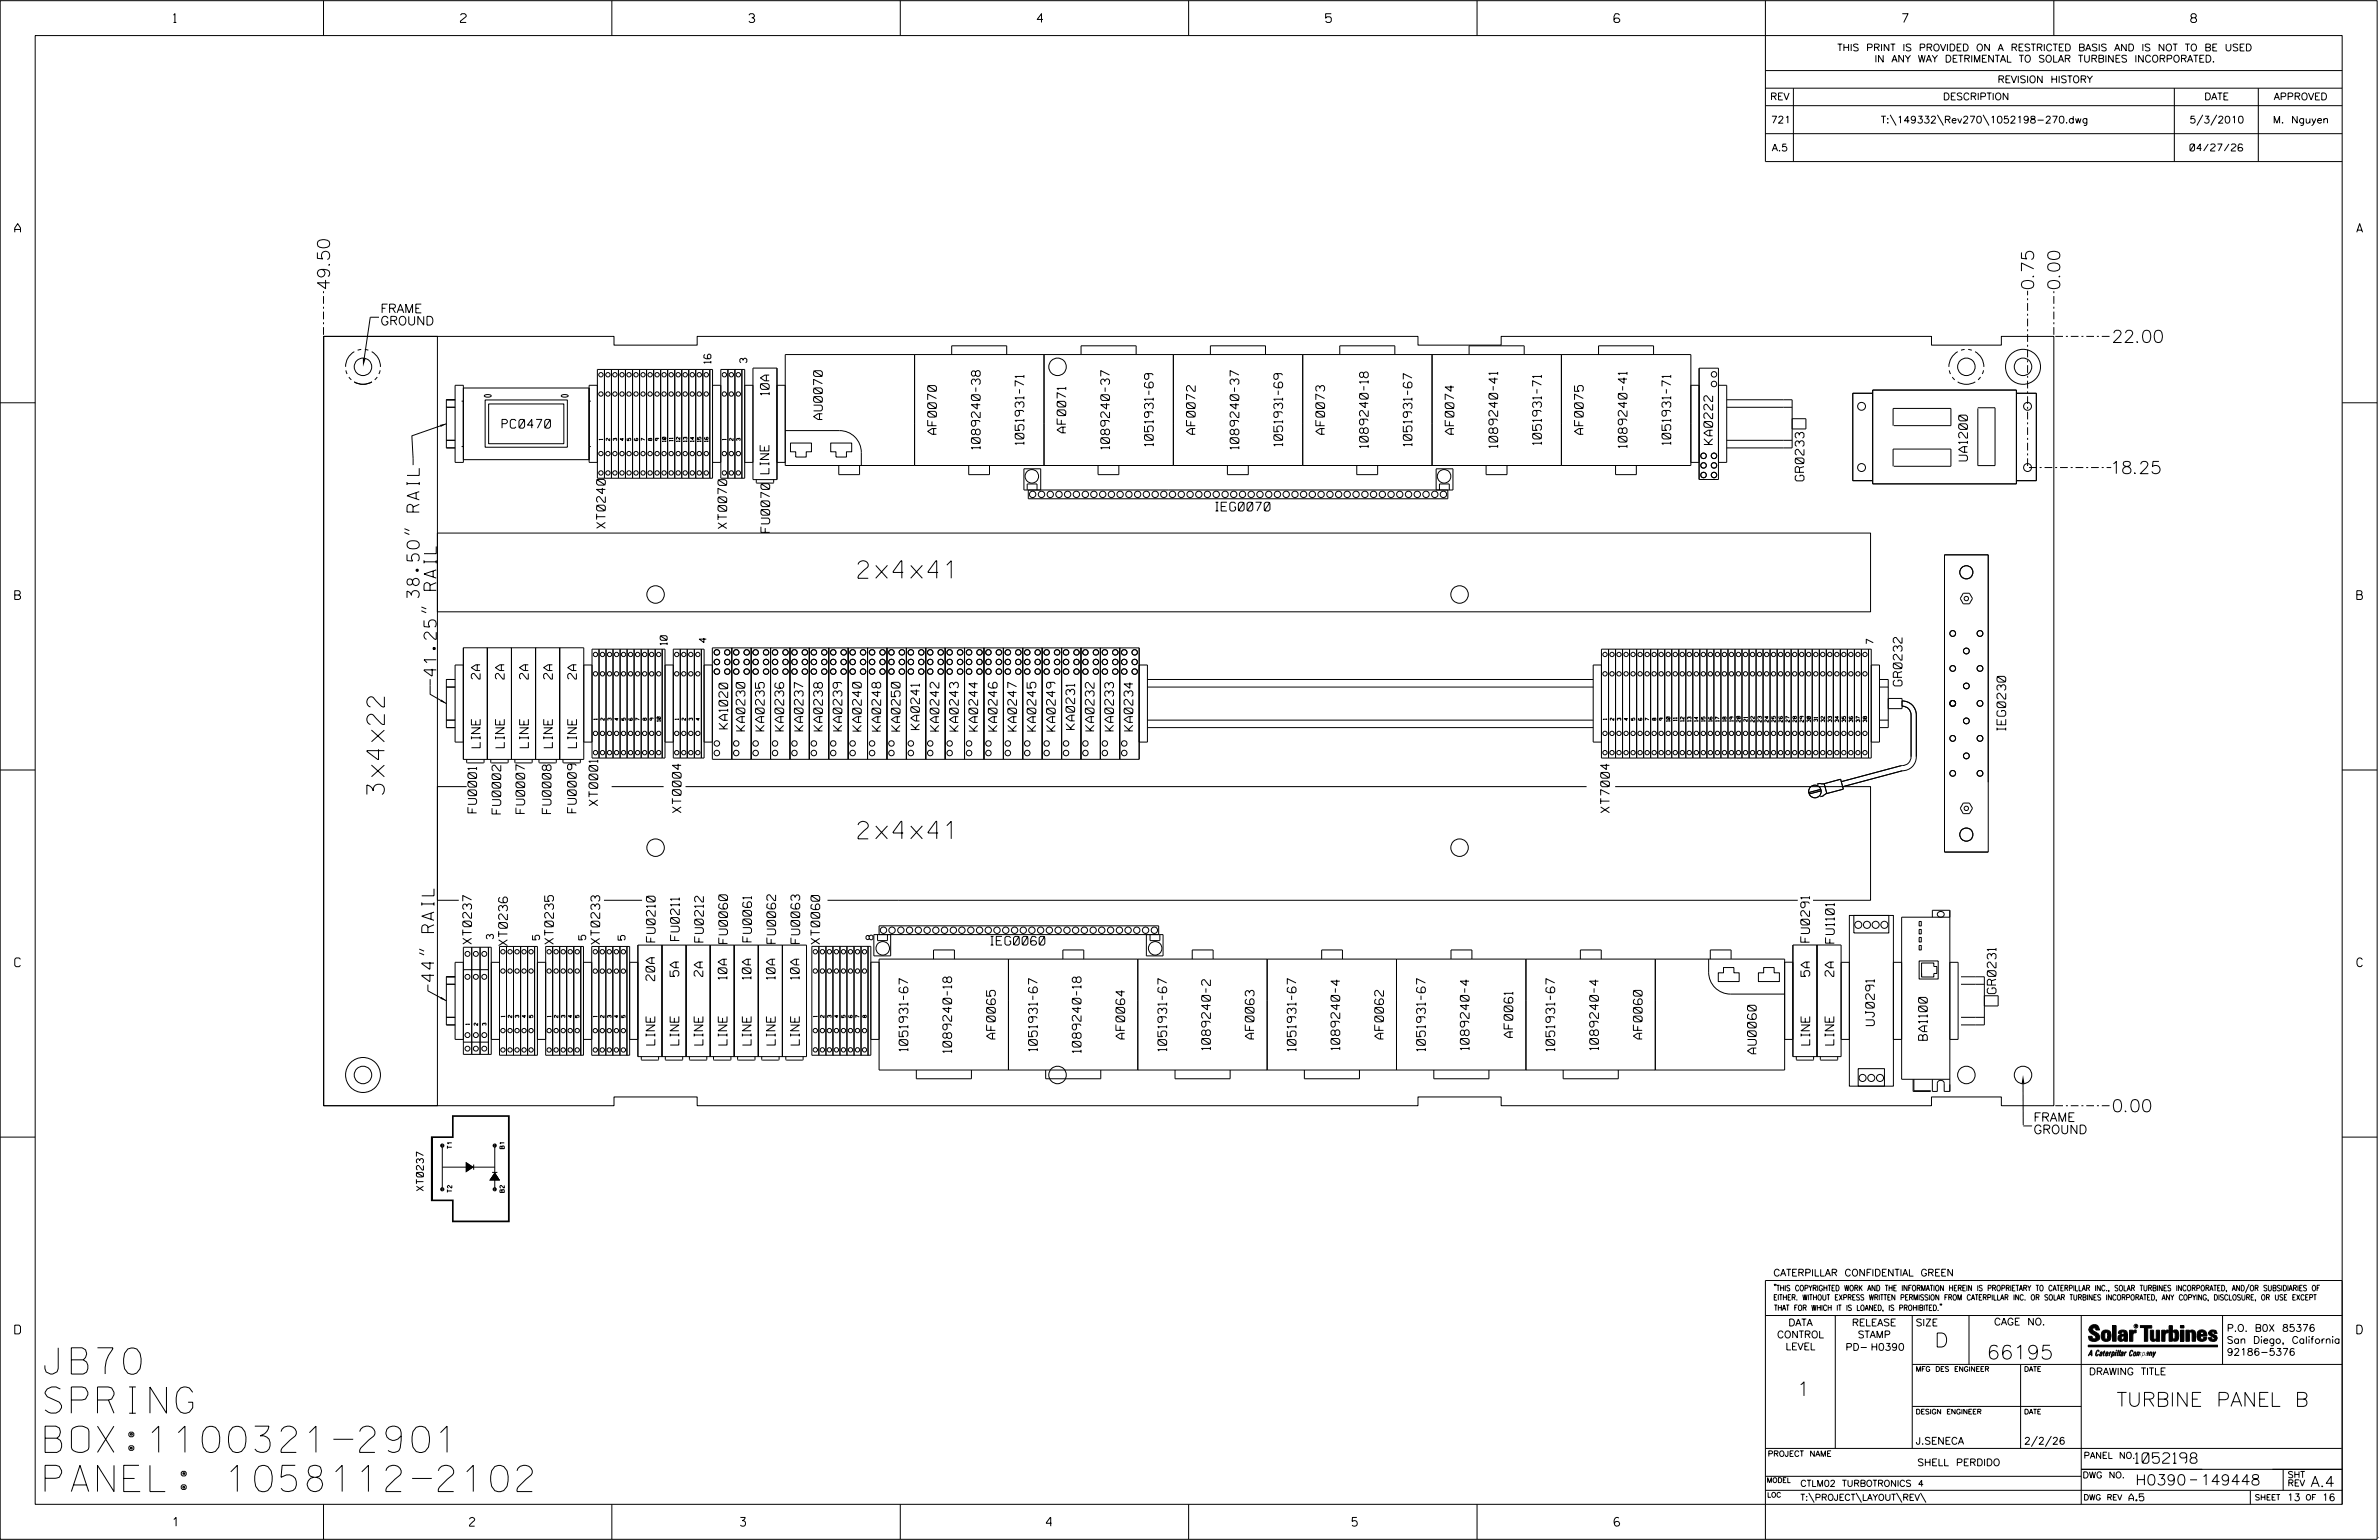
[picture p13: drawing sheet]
<svg xmlns="http://www.w3.org/2000/svg" width="864mm" height="559mm" viewBox="0 0 864 559" stroke-linecap="round" stroke-linejoin="round" font-family="sans-serif">
<defs><g id="words">
<g font-size="9.5">
<text x="16.4" y="498.6">JB70</text>
<text x="16.4" y="512.8">SPRING</text>
<text x="16.4" y="527">BOX:1100321-2901</text>
<text x="16.4" y="541.2">PANEL: 1058112-2102</text>
</g>
<g font-size="6.3">
<text x="311.5" y="209.8">2x4x41</text>
<text x="139.5" y="288.3" transform="rotate(-90 139.5 288.3)">3x4x22</text>
<text x="311.5" y="304.4">2x4x41</text>
</g>
<g font-size="5.1">
<text x="702.3" y="488.8">D</text>
<text x="721.2" y="493.2">66195</text>
<text x="652.2" y="506.5">1</text>
<text x="768.3" y="510.3">TURBINE PANEL B</text>
</g>
<g font-size="4.4">
<text x="119.7" y="104.7" transform="rotate(-90 119.7 104.7)">49.50</text>
<text x="738.2" y="104.7" transform="rotate(-90 738.2 104.7)">0.75</text>
<text x="747.8" y="104.7" transform="rotate(-90 747.8 104.7)">0.00</text>
<text x="767.2" y="124.3">22.00</text>
<text x="767.2" y="171.9">18.25</text>
<text x="152.2" y="216.9" transform="rotate(-90 152.2 216.9)">38.50&quot; RAIL</text>
<text x="158.3" y="245.3" transform="rotate(-90 158.3 245.3)">41.25&quot; RAIL</text>
<text x="157.6" y="356.1" transform="rotate(-90 157.6 356.1)">44&quot; RAIL</text>
<text x="767.2" y="403.4">0.00</text>
</g>
<g font-size="3.8">
<text x="775.1" y="531">1052198</text>
<text x="775.2" y="538.9">H0390</text>
<text x="798.8" y="538.9">149448</text>
<text x="838.8" y="539.5">A.4</text>
</g>
<g font-size="3.2">
<text x="63" y="8.2">1</text>
<text x="167.2" y="8.2">2</text>
<text x="271.8" y="8.2">3</text>
<text x="376.5" y="8.2">4</text>
<text x="481.2" y="8.2">5</text>
<text x="690.6" y="8.2">7</text>
<text x="795.3" y="8.2">8</text>
<text x="5.4" y="84.3">A</text>
<text x="855.5" y="84.3">A</text>
<text x="138.1" y="113.5">FRAME</text>
<text x="138.1" y="118">GROUND</text>
<text x="279.2" y="143.3" transform="rotate(-90 279.2 143.3)">10A</text>
<text x="182.2" y="155.4">PC0470</text>
<text x="298.5" y="152.2" transform="rotate(-90 298.5 152.2)">AU0070</text>
<text x="339.9" y="157.6" transform="rotate(-90 339.9 157.6)">AF0070</text>
<text x="371.7" y="161.3" transform="rotate(-90 371.7 161.3)">1051931-71</text>
<text x="386.9" y="157" transform="rotate(-90 386.9 157)">AF0071</text>
<text x="418.6" y="161.8" transform="rotate(-90 418.6 161.8)">1051931-69</text>
<text x="433.9" y="157.6" transform="rotate(-90 433.9 157.6)">AF0072</text>
<text x="465.6" y="161.8" transform="rotate(-90 465.6 161.8)">1051931-69</text>
<text x="480.8" y="157.6" transform="rotate(-90 480.8 157.6)">AF0073</text>
<text x="512.6" y="161.8" transform="rotate(-90 512.6 161.8)">1051931-67</text>
<text x="527.8" y="157.6" transform="rotate(-90 527.8 157.6)">AF0074</text>
<text x="559.5" y="161.3" transform="rotate(-90 559.5 161.3)">1051931-71</text>
<text x="574.8" y="157.6" transform="rotate(-90 574.8 157.6)">AF0075</text>
<text x="606.5" y="161.3" transform="rotate(-90 606.5 161.3)">1051931-71</text>
<text x="621.7" y="161.3" transform="rotate(-90 621.7 161.3)">KA0222</text>
<text x="355.8" y="162.9" transform="rotate(-90 355.8 162.9)">1089240-38</text>
<text x="402.8" y="162.9" transform="rotate(-90 402.8 162.9)">1089240-37</text>
<text x="449.7" y="162.9" transform="rotate(-90 449.7 162.9)">1089240-37</text>
<text x="496.7" y="162.5" transform="rotate(-90 496.7 162.5)">1089240-18</text>
<text x="543.7" y="162.5" transform="rotate(-90 543.7 162.5)">1089240-41</text>
<text x="590.6" y="162.5" transform="rotate(-90 590.6 162.5)">1089240-41</text>
<text x="714.2" y="167.3" transform="rotate(-90 714.2 167.3)">UA1200</text>
<text x="279.1" y="171.9" transform="rotate(-90 279.1 171.9)">LINE</text>
<text x="654.8" y="174.5" transform="rotate(-90 654.8 174.5)">GR0233</text>
<text x="441.3" y="185.4">IEG0070</text>
<text x="219.8" y="191.7" transform="rotate(-90 219.8 191.7)">XT0240</text>
<text x="263.8" y="191.8" transform="rotate(-90 263.8 191.8)">XT0070</text>
<text x="279.4" y="193.2" transform="rotate(-90 279.4 193.2)">FU0070</text>
<text x="5.4" y="217.5">B</text>
<text x="855.6" y="217.5">B</text>
<text x="174.3" y="246.4" transform="rotate(-90 174.3 246.4)">2A</text>
<text x="183" y="246.4" transform="rotate(-90 183 246.4)">2A</text>
<text x="191.8" y="246.4" transform="rotate(-90 191.8 246.4)">2A</text>
<text x="200.5" y="246.4" transform="rotate(-90 200.5 246.4)">2A</text>
<text x="209.2" y="246.4" transform="rotate(-90 209.2 246.4)">2A</text>
<text x="690.5" y="248.9" transform="rotate(-90 690.5 248.9)">GR0232</text>
<text x="264.2" y="264.5" transform="rotate(-90 264.2 264.5)">KA1020</text>
<text x="270.4" y="265.2" transform="rotate(-90 270.4 265.2)">KA0230</text>
<text x="277.4" y="265.2" transform="rotate(-90 277.4 265.2)">KA0235</text>
<text x="284.5" y="265.2" transform="rotate(-90 284.5 265.2)">KA0236</text>
<text x="291.5" y="265.2" transform="rotate(-90 291.5 265.2)">KA0237</text>
<text x="298.6" y="265.2" transform="rotate(-90 298.6 265.2)">KA0238</text>
<text x="305.6" y="265.2" transform="rotate(-90 305.6 265.2)">KA0239</text>
<text x="312.7" y="265.3" transform="rotate(-90 312.7 265.3)">KA0240</text>
<text x="319.7" y="265.3" transform="rotate(-90 319.7 265.3)">KA0248</text>
<text x="326.7" y="265.3" transform="rotate(-90 326.7 265.3)">KA0250</text>
<text x="333.8" y="264.7" transform="rotate(-90 333.8 264.7)">KA0241</text>
<text x="340.8" y="265.3" transform="rotate(-90 340.8 265.3)">KA0242</text>
<text x="347.9" y="265.3" transform="rotate(-90 347.9 265.3)">KA0243</text>
<text x="354.9" y="265.3" transform="rotate(-90 354.9 265.3)">KA0244</text>
<text x="361.9" y="265.3" transform="rotate(-90 361.9 265.3)">KA0246</text>
<text x="369" y="265.3" transform="rotate(-90 369 265.3)">KA0247</text>
<text x="376" y="265.3" transform="rotate(-90 376 265.3)">KA0245</text>
<text x="383.1" y="265.3" transform="rotate(-90 383.1 265.3)">KA0249</text>
<text x="390.1" y="264.7" transform="rotate(-90 390.1 264.7)">KA0231</text>
<text x="397.2" y="265.2" transform="rotate(-90 397.2 265.2)">KA0232</text>
<text x="404.2" y="265.2" transform="rotate(-90 404.2 265.2)">KA0233</text>
<text x="411.2" y="265.2" transform="rotate(-90 411.2 265.2)">KA0234</text>
<text x="728.1" y="265.1" transform="rotate(-90 728.1 265.1)">IEG0230</text>
<text x="174.3" y="271.3" transform="rotate(-90 174.3 271.3)">LINE</text>
<text x="183" y="271.3" transform="rotate(-90 183 271.3)">LINE</text>
<text x="191.8" y="271.3" transform="rotate(-90 191.8 271.3)">LINE</text>
<text x="200.5" y="271.3" transform="rotate(-90 200.5 271.3)">LINE</text>
<text x="209.3" y="271.3" transform="rotate(-90 209.3 271.3)">LINE</text>
<text x="217" y="292.4" transform="rotate(-90 217 292.4)">XT0001</text>
<text x="173" y="295" transform="rotate(-90 173 295)">FU0001</text>
<text x="181.8" y="295.3" transform="rotate(-90 181.8 295.3)">FU0002</text>
<text x="190.4" y="295.2" transform="rotate(-90 190.4 295.2)">FU0007</text>
<text x="200" y="295.2" transform="rotate(-90 200 295.2)">FU0008</text>
<text x="209.2" y="294.9" transform="rotate(-90 209.2 294.9)">FU0009</text>
<text x="247.3" y="294.9" transform="rotate(-90 247.3 294.9)">XT0004</text>
<text x="584.2" y="294.9" transform="rotate(-90 584.2 294.9)">XT7004</text>
<text x="237.8" y="341.8" transform="rotate(-90 237.8 341.8)">FU0210</text>
<text x="246.6" y="341.3" transform="rotate(-90 246.6 341.3)">FU0211</text>
<text x="255.3" y="341.8" transform="rotate(-90 255.3 341.8)">FU0212</text>
<text x="272.8" y="341.8" transform="rotate(-90 272.8 341.8)">FU0061</text>
<text x="656.9" y="341.9" transform="rotate(-90 656.9 341.9)">FU0291</text>
<text x="171.2" y="342.6" transform="rotate(-90 171.2 342.6)">XT0237</text>
<text x="184.2" y="343.1" transform="rotate(-90 184.2 343.1)">XT0236</text>
<text x="200.9" y="342.6" transform="rotate(-90 200.9 342.6)">XT0235</text>
<text x="217.7" y="342.6" transform="rotate(-90 217.7 342.6)">XT0233</text>
<text x="264.1" y="342.3" transform="rotate(-90 264.1 342.3)">FU0060</text>
<text x="281.5" y="342.3" transform="rotate(-90 281.5 342.3)">FU0062</text>
<text x="290.3" y="342.3" transform="rotate(-90 290.3 342.3)">FU0063</text>
<text x="297.6" y="342.6" transform="rotate(-90 297.6 342.6)">XT0060</text>
<text x="359.6" y="342.9">IEG0060</text>
<text x="665.9" y="342.2" transform="rotate(-90 665.9 342.2)">FU1101</text>
<text x="5.4" y="350.8">C</text>
<text x="855.6" y="350.8">C</text>
<text x="237.7" y="355.8" transform="rotate(-90 237.7 355.8)">20A</text>
<text x="246.4" y="354.3" transform="rotate(-90 246.4 354.3)">5A</text>
<text x="255.1" y="354.3" transform="rotate(-90 255.1 354.3)">2A</text>
<text x="263.9" y="355.3" transform="rotate(-90 263.9 355.3)">10A</text>
<text x="272.6" y="355.3" transform="rotate(-90 272.6 355.3)">10A</text>
<text x="281.4" y="355.3" transform="rotate(-90 281.4 355.3)">10A</text>
<text x="290.1" y="355.3" transform="rotate(-90 290.1 355.3)">10A</text>
<text x="656.9" y="354.3" transform="rotate(-90 656.9 354.3)">5A</text>
<text x="665.7" y="354.3" transform="rotate(-90 665.7 354.3)">2A</text>
<text x="724.6" y="360.5" transform="rotate(-90 724.6 360.5)">GR0231</text>
<text x="361.3" y="377" transform="rotate(-90 361.3 377)">AF0065</text>
<text x="408.3" y="377" transform="rotate(-90 408.3 377)">AF0064</text>
<text x="455.2" y="377" transform="rotate(-90 455.2 377)">AF0063</text>
<text x="502.2" y="377" transform="rotate(-90 502.2 377)">AF0062</text>
<text x="549.2" y="376.5" transform="rotate(-90 549.2 376.5)">AF0061</text>
<text x="596.1" y="377" transform="rotate(-90 596.1 377)">AF0060</text>
<text x="680.4" y="372.1" transform="rotate(-90 680.4 372.1)">UJ0291</text>
<text x="699.6" y="377.5" transform="rotate(-90 699.6 377.5)">BA1100</text>
<text x="237.7" y="379.2" transform="rotate(-90 237.7 379.2)">LINE</text>
<text x="246.4" y="379.2" transform="rotate(-90 246.4 379.2)">LINE</text>
<text x="255.2" y="379.2" transform="rotate(-90 255.2 379.2)">LINE</text>
<text x="263.9" y="379.2" transform="rotate(-90 263.9 379.2)">LINE</text>
<text x="272.7" y="379.2" transform="rotate(-90 272.7 379.2)">LINE</text>
<text x="281.4" y="379.2" transform="rotate(-90 281.4 379.2)">LINE</text>
<text x="290.1" y="379.2" transform="rotate(-90 290.1 379.2)">LINE</text>
<text x="329.6" y="381.3" transform="rotate(-90 329.6 381.3)">1051931-67</text>
<text x="345.5" y="382" transform="rotate(-90 345.5 382)">1089240-18</text>
<text x="376.5" y="381.3" transform="rotate(-90 376.5 381.3)">1051931-67</text>
<text x="392.4" y="382" transform="rotate(-90 392.4 382)">1089240-18</text>
<text x="423.5" y="381.3" transform="rotate(-90 423.5 381.3)">1051931-67</text>
<text x="439.4" y="380.9" transform="rotate(-90 439.4 380.9)">1089240-2</text>
<text x="470.5" y="381.3" transform="rotate(-90 470.5 381.3)">1051931-67</text>
<text x="486.3" y="380.9" transform="rotate(-90 486.3 380.9)">1089240-4</text>
<text x="517.4" y="381.3" transform="rotate(-90 517.4 381.3)">1051931-67</text>
<text x="533.3" y="380.9" transform="rotate(-90 533.3 380.9)">1089240-4</text>
<text x="564.4" y="381.3" transform="rotate(-90 564.4 381.3)">1051931-67</text>
<text x="580.3" y="380.9" transform="rotate(-90 580.3 380.9)">1089240-4</text>
<text x="637.5" y="382.4" transform="rotate(-90 637.5 382.4)">AU0060</text>
<text x="657" y="379.2" transform="rotate(-90 657 379.2)">LINE</text>
<text x="665.7" y="379.2" transform="rotate(-90 665.7 379.2)">LINE</text>
<text x="738.2" y="407">FRAME</text>
<text x="738.2" y="411.4">GROUND</text>
<text x="5.4" y="484">D</text>
<text x="855.6" y="484">D</text>
<text x="62.8" y="553.8">1</text>
<text x="170.4" y="553.8">2</text>
<text x="268.8" y="553.8">3</text>
<text x="379.8" y="553.8">4</text>
<text x="490.8" y="553.8">5</text>
<text x="585.9" y="553.8">6</text>
</g>
<g font-size="2.5">
<text x="666.9" y="18.5">THIS PRINT IS PROVIDED ON A RESTRICTED BASIS AND IS NOT TO BE USED</text>
<text x="680.5" y="22.6">IN ANY WAY DETRIMENTAL TO SOLAR TURBINES INCORPORATED.</text>
<text x="725.1" y="30">REVISION HISTORY</text>
<text x="642.6" y="36.3">REV</text>
<text x="705.3" y="36.3">DESCRIPTION</text>
<text x="800.2" y="36.3">DATE</text>
<text x="825.4" y="36.3">APPROVED</text>
<text x="642.9" y="44.7">721</text>
<text x="682.8" y="44.7">T:\149332\Rev270\1052198-270.dwg</text>
<text x="794.8" y="44.7">5/3/2010</text>
<text x="825.1" y="44.7">M. Nguyen</text>
<text x="643.2" y="54.8">A.5</text>
<text x="795" y="54.8">04/27/26</text>
<text x="258.1" y="131.8" transform="rotate(-90 258.1 131.8)">16</text>
<text x="271.1" y="131.6" transform="rotate(-90 271.1 131.6)">3</text>
<text x="242.2" y="234" transform="rotate(-90 242.2 234)">10</text>
<text x="256.4" y="233.2" transform="rotate(-90 256.4 233.2)">4</text>
<text x="680" y="233.6" transform="rotate(-90 680 233.6)">7</text>
<text x="179.1" y="340.7" transform="rotate(-90 179.1 340.7)">3</text>
<text x="195.9" y="341" transform="rotate(-90 195.9 341)">5</text>
<text x="212.6" y="341" transform="rotate(-90 212.6 341)">5</text>
<text x="226.9" y="341.1" transform="rotate(-90 226.9 341.1)">5</text>
<text x="316.9" y="341" transform="rotate(-90 316.9 341)">8</text>
<text x="153.7" y="432.1" transform="rotate(-90 153.7 432.1)">XT0237</text>
<text x="643.8" y="463">CATERPILLAR CONFIDENTIAL GREEN</text>
<text x="645.1" y="485.5">CONTROL</text>
<text x="649.2" y="481.1">DATA</text>
<text x="672.3" y="481.1">RELEASE</text>
<text x="674.4" y="485.5">STAMP</text>
<text x="695.4" y="481.1">SIZE</text>
<text x="723.8" y="480.8">CAGE NO.</text>
<text x="808.4" y="483.1">P.O. B0X 85376</text>
<text x="648.2" y="489.8">LEVEL</text>
<text x="669.9" y="490">PD- H0390</text>
<text x="808.4" y="487.5">San Diego, California</text>
<text x="808.4" y="491.8">92186-5376</text>
<text x="758.3" y="498.9">DRAWING TITLE</text>
<text x="695.4" y="524.1">J.SENECA</text>
<text x="734.8" y="524.1">2/2/26</text>
<text x="696" y="531.9">SHELL PERDIDO</text>
<text x="772.8" y="544.6">A.5</text>
<text x="830.2" y="544.6">13</text>
<text x="842.9" y="544.6">16</text>
</g>
<g font-size="2.3">
<text x="756.4" y="529.2">PANEL NO.</text>
<text x="653.5" y="539.4">CTLM02 TURBOTRONICS 4</text>
<text x="756" y="536.3">DWG NO.</text>
<text x="830.4" y="539.3">REV</text>
<text x="830.4" y="536.2">SHT</text>
<text x="653.5" y="544.5">T:\PROJECT\LAYOUT\REV\</text>
</g>
<g font-size="2">
<text x="643.8" y="468.4">&quot;THIS COPYRIGHTED WORK AND THE INFORMATION HEREIN IS PROPRIETARY TO CATERPILLAR INC., SOLAR TURBINES INCORPORATED, AND/OR SUBSIDIARIES OF</text>
<text x="643.8" y="471.8">EITHER. WITHOUT EXPRESS WRITTEN PERMISSION FROM CATERPILLAR INC. OR SOLAR TURBINES INCORPORATED, ANY COPYING, DISCLOSURE, OR USE EXCEPT</text>
<text x="644" y="475.6">THAT FOR WHICH IT IS LOANED, IS PROHIBITED.&quot;</text>
<text x="641.7" y="528.5">PROJECT NAME</text>
<text x="756.3" y="544.3">DWG REV</text>
<text x="818.5" y="544.3">SHEET</text>
<text x="836.9" y="544.3">OF</text>
</g>
<g font-size="1.8">
<text x="695.4" y="497.6">MFG DES ENGINEER</text>
<text x="734.8" y="497.6">DATE</text>
<text x="695.4" y="513.1">DESIGN ENGINEER</text>
<text x="734.8" y="513.1">DATE</text>
<text x="641.3" y="538">MODEL</text>
<text x="641.5" y="543.3">LOC</text>
</g>
<g font-size="1.6">
<text x="164" y="416.8" transform="rotate(-90 164 416.8)">T1</text>
<text x="183.1" y="416.8" transform="rotate(-90 183.1 416.8)">B1</text>
<text x="164" y="432.7" transform="rotate(-90 164 432.7)">T2</text>
<text x="183.1" y="432.7" transform="rotate(-90 183.1 432.7)">B2</text>
</g>
<g font-size="1.3">
<text x="218.8" y="159.7" transform="rotate(-90 218.8 159.7)">1</text>
<text x="221.3" y="159.9" transform="rotate(-90 221.3 159.9)">2</text>
<text x="223.9" y="159.9" transform="rotate(-90 223.9 159.9)">3</text>
<text x="226.4" y="159.9" transform="rotate(-90 226.4 159.9)">4</text>
<text x="229" y="159.9" transform="rotate(-90 229 159.9)">5</text>
<text x="231.5" y="159.9" transform="rotate(-90 231.5 159.9)">6</text>
<text x="234.1" y="159.9" transform="rotate(-90 234.1 159.9)">7</text>
<text x="236.6" y="159.9" transform="rotate(-90 236.6 159.9)">8</text>
<text x="239.2" y="159.9" transform="rotate(-90 239.2 159.9)">9</text>
<text x="241.7" y="160.3" transform="rotate(-90 241.7 160.3)">10</text>
<text x="244.3" y="160.1" transform="rotate(-90 244.3 160.1)">11</text>
<text x="246.8" y="160.3" transform="rotate(-90 246.8 160.3)">12</text>
<text x="249.4" y="160.3" transform="rotate(-90 249.4 160.3)">13</text>
<text x="251.9" y="160.3" transform="rotate(-90 251.9 160.3)">14</text>
<text x="254.5" y="160.3" transform="rotate(-90 254.5 160.3)">15</text>
<text x="257" y="160.3" transform="rotate(-90 257 160.3)">16</text>
<text x="263.6" y="159.7" transform="rotate(-90 263.6 159.7)">1</text>
<text x="266.1" y="159.9" transform="rotate(-90 266.1 159.9)">2</text>
<text x="268.7" y="159.9" transform="rotate(-90 268.7 159.9)">3</text>
<text x="216.8" y="261.2" transform="rotate(-90 216.8 261.2)">1</text>
<text x="219.3" y="261.4" transform="rotate(-90 219.3 261.4)">2</text>
<text x="221.9" y="261.4" transform="rotate(-90 221.9 261.4)">3</text>
<text x="224.4" y="261.4" transform="rotate(-90 224.4 261.4)">4</text>
<text x="227" y="261.4" transform="rotate(-90 227 261.4)">5</text>
<text x="229.6" y="261.4" transform="rotate(-90 229.6 261.4)">6</text>
<text x="232.1" y="261.4" transform="rotate(-90 232.1 261.4)">7</text>
<text x="234.7" y="261.4" transform="rotate(-90 234.7 261.4)">8</text>
<text x="237.2" y="261.4" transform="rotate(-90 237.2 261.4)">9</text>
<text x="239.8" y="261.8" transform="rotate(-90 239.8 261.8)">10</text>
<text x="246.3" y="261.2" transform="rotate(-90 246.3 261.2)">1</text>
<text x="248.9" y="261.4" transform="rotate(-90 248.9 261.4)">2</text>
<text x="251.4" y="261.4" transform="rotate(-90 251.4 261.4)">3</text>
<text x="254" y="261.4" transform="rotate(-90 254 261.4)">4</text>
<text x="583.3" y="261.2" transform="rotate(-90 583.3 261.2)">1</text>
<text x="585.8" y="261.4" transform="rotate(-90 585.8 261.4)">2</text>
<text x="588.4" y="261.4" transform="rotate(-90 588.4 261.4)">3</text>
<text x="590.9" y="261.4" transform="rotate(-90 590.9 261.4)">4</text>
<text x="593.5" y="261.4" transform="rotate(-90 593.5 261.4)">5</text>
<text x="596" y="261.4" transform="rotate(-90 596 261.4)">6</text>
<text x="598.6" y="261.4" transform="rotate(-90 598.6 261.4)">7</text>
<text x="601.1" y="261.4" transform="rotate(-90 601.1 261.4)">8</text>
<text x="603.7" y="261.4" transform="rotate(-90 603.7 261.4)">9</text>
<text x="606.2" y="261.8" transform="rotate(-90 606.2 261.8)">10</text>
<text x="608.8" y="261.6" transform="rotate(-90 608.8 261.6)">11</text>
<text x="611.3" y="261.8" transform="rotate(-90 611.3 261.8)">12</text>
<text x="613.9" y="261.8" transform="rotate(-90 613.9 261.8)">13</text>
<text x="616.4" y="261.8" transform="rotate(-90 616.4 261.8)">14</text>
<text x="619" y="261.8" transform="rotate(-90 619 261.8)">15</text>
<text x="621.5" y="261.8" transform="rotate(-90 621.5 261.8)">16</text>
<text x="624.1" y="261.8" transform="rotate(-90 624.1 261.8)">17</text>
<text x="626.6" y="261.8" transform="rotate(-90 626.6 261.8)">18</text>
<text x="629.2" y="261.8" transform="rotate(-90 629.2 261.8)">19</text>
<text x="631.7" y="262" transform="rotate(-90 631.7 262)">20</text>
<text x="634.3" y="261.8" transform="rotate(-90 634.3 261.8)">21</text>
<text x="636.8" y="262" transform="rotate(-90 636.8 262)">22</text>
<text x="639.4" y="262" transform="rotate(-90 639.4 262)">23</text>
<text x="641.9" y="262" transform="rotate(-90 641.9 262)">24</text>
<text x="644.5" y="262" transform="rotate(-90 644.5 262)">25</text>
<text x="647" y="262" transform="rotate(-90 647 262)">26</text>
<text x="649.6" y="262" transform="rotate(-90 649.6 262)">27</text>
<text x="652.1" y="262" transform="rotate(-90 652.1 262)">28</text>
<text x="654.7" y="262" transform="rotate(-90 654.7 262)">29</text>
<text x="657.2" y="262" transform="rotate(-90 657.2 262)">30</text>
<text x="659.8" y="261.8" transform="rotate(-90 659.8 261.8)">31</text>
<text x="662.3" y="262" transform="rotate(-90 662.3 262)">32</text>
<text x="664.9" y="262" transform="rotate(-90 664.9 262)">33</text>
<text x="667.4" y="262" transform="rotate(-90 667.4 262)">34</text>
<text x="670" y="262" transform="rotate(-90 670 262)">35</text>
<text x="672.5" y="262" transform="rotate(-90 672.5 262)">36</text>
<text x="675.1" y="262" transform="rotate(-90 675.1 262)">37</text>
<text x="677.6" y="262" transform="rotate(-90 677.6 262)">38</text>
<text x="170.3" y="371.9" transform="rotate(-90 170.3 371.9)">1</text>
<text x="183.2" y="369" transform="rotate(-90 183.2 369)">1</text>
<text x="185.8" y="369.2" transform="rotate(-90 185.8 369.2)">2</text>
<text x="188.3" y="369.2" transform="rotate(-90 188.3 369.2)">3</text>
<text x="190.9" y="369.2" transform="rotate(-90 190.9 369.2)">4</text>
<text x="193.4" y="369.2" transform="rotate(-90 193.4 369.2)">5</text>
<text x="200" y="369" transform="rotate(-90 200 369)">1</text>
<text x="202.5" y="369.2" transform="rotate(-90 202.5 369.2)">2</text>
<text x="205.1" y="369.2" transform="rotate(-90 205.1 369.2)">3</text>
<text x="207.6" y="369.2" transform="rotate(-90 207.6 369.2)">4</text>
<text x="210.2" y="369.2" transform="rotate(-90 210.2 369.2)">5</text>
<text x="216.7" y="369" transform="rotate(-90 216.7 369)">1</text>
<text x="219.3" y="369.3" transform="rotate(-90 219.3 369.3)">2</text>
<text x="221.8" y="369.3" transform="rotate(-90 221.8 369.3)">3</text>
<text x="224.4" y="369.3" transform="rotate(-90 224.4 369.3)">4</text>
<text x="226.9" y="369.3" transform="rotate(-90 226.9 369.3)">5</text>
<text x="296.6" y="369" transform="rotate(-90 296.6 369)">1</text>
<text x="299.2" y="369.2" transform="rotate(-90 299.2 369.2)">2</text>
<text x="301.7" y="369.2" transform="rotate(-90 301.7 369.2)">3</text>
<text x="304.3" y="369.2" transform="rotate(-90 304.3 369.2)">4</text>
<text x="306.8" y="369.2" transform="rotate(-90 306.8 369.2)">5</text>
<text x="311.9" y="369.2" transform="rotate(-90 311.9 369.2)">7</text>
<text x="314.5" y="369.2" transform="rotate(-90 314.5 369.2)">8</text>
<text x="173.4" y="372.1" transform="rotate(-90 173.4 372.1)">2</text>
<text x="176.4" y="372.1" transform="rotate(-90 176.4 372.1)">3</text>
</g>
<text font-size=".9" x="775.1" y="481.7">R</text>
</g></defs>
<g fill="none" stroke="#000" stroke-width=".36">
<path d="M.1 .2h862.8v558.4h-862.8zM12.8 12.9h837.4v533h-837.4zM117.4 .2v12.7M222.1 .2v12.7M326.8 .2v12.7M431.5 .2v12.7M536.2 .2v12.7M587.9 5.5l-.5-.5h-1l-.5 1v1.7l.5 .4h1l.6-.4v-.6l-.6-.5h-1l-.5 .5M640.9 .2v58.4h209.3M745.6 .2v12.7M640.9 25.6h209.3M640.9 32h209.3"/>
<path d="M640.9 38.3h209.3M651 32v26.6M789.3 32v26.6M819.8 32v26.6M640.9 48.5h209.3M686.2 41.7l2.1 3.8M703.3 41.7l2.2 3.8M719.9 41.7l2.1 3.8M799.6 41.7l-2.1 3.8M804.7 41.7l-2.2 3.8M137.6 115.1h-3.2l-2.2 14.9M117.4 122.1h105.5v3.1h30.2v-3.1h261.6v3.1h30.2v-3.1h156.2v3.1h25.4v-3.1h19.1v279.1h-19.1v-3.2h-25.4v3.2h-156.2v-3.2h-30.2v3.2h-261.6v-3.2h-30.2v3.2h-105.5z"/>
<path d="M117.5 122.1h41.3v279.1h-41.3zM125.6 134.4l.4 1.3M126.6 136.8l.9 1M128.6 138.6a6.3 6.3 0 0 0 6.4 0M128.6 127.6a6.3 6.3 0 0 0-3.2 5.5M131.1 126.8l-1.3 .3M132.4 126.8l1.3 .3M134.9 127.6a6.3 6.3 0 0 1 3.2 5.5M136.9 136.8l-.9 1M138 134.4l-.5 1.3M165.2 139.8h3v28h-3zM216.9 139.8h-3v28h3"/>
<path d="M219.4 134.1v39.4h39.3v-39.4h-41.8v39.4M222 134.1v39.4M224.5 134.1v39.4M227 134.1v39.4M229.6 134.1v39.4M232.2 134.1v39.4M234.7 134.1v39.4M237.3 134.1v39.4M239.8 134.1v39.4M242.4 134.1v39.4M244.9 134.1v39.4M247.5 134.1v39.4"/>
<path d="M250 134.1v39.4M252.6 134.1v39.4M255.1 134.1v39.4M257.7 134.1v39.4M258.7 139.8h3M264.2 134.1v39.4h6.1v-39.4h-8.6v39.4M266.8 134.1v39.4M269.3 134.1v39.4M270.3 139.8h3M273.3 133.6h8.7v40.4h-8.7zM282 139.8h3M285 128.7h328.8v40.2h-328.8z"/>
<path d="M332 128.7v40.2M345.5 128.7v-3.2h19.9v3.2M379 128.7v40.2M392.4 128.7v-3.2h20v3.2M425.9 128.7v40.2M439.4 128.7v-3.2h20v3.2M472.9 128.7v40.2M486.3 128.7v-3.2h20v3.2M519.9 128.7v40.2M533.3 128.7v-3.2h20v3.2M566.8 128.7v40.2M580.3 128.7v-3.2h20v3.2"/>
<path d="M613.8 139.8h3M616.8 133.6h7v40.4h-7zM623.8 139.8h3v28h-3M707.6 134.4l.4 1.3M708.7 136.8l.9 1M710.6 138.6a6.3 6.3 0 0 0 6.5 0M710.7 127.6a6.5 6.5 0 0 0-3.2 5.5M713.2 126.8l-1.3 .3M714.5 126.8l1.3 .3M717 127.6a6.3 6.3 0 0 1 3.2 5.5M719 136.8l-.9 1M720.1 134.4l-.5 1.3"/>
<path d="M.1 146.2h12.7M162 159.8h3.2M162 147.8h3.2M162 153.8l-12.5 4.4 .5 10.6M165.2 145.1h-3.2v17.4h3.2M167.6 145.6h.6M168.2 140.8h45.7M175.8 143.5l.6-.3a1.41 1.41 0 0 1 1.9 .6l-.6 .3a1.48 1.48 0 0 1-1.9-.6zM176.1 145.1h29.9v17.2h-29.9zM177.4 146.6h27.3v14.4h-27.3zM203.8 143.5l.6-.3a1.48 1.48 0 0 1 1.8 .6l-.6 .3a1.43 1.43 0 0 1-1.8-.6zM213.9 145.6h.6"/>
<path d="M285.1 156.2h19.6a7.9 7.9 0 0 1 8 8v4.7M626.8 145.1h23.8v17.4h-23.8M626.8 159.8h23.8M626.8 147.8h23.8M650.6 151.9h5v3.7h-5M679.8 141.5h52.2v34.1h-52.2zM679.8 142.7h-7.2v31.7h7.2M687.2 154.4v-6.2h21v6.2h-20.7M718 148h6.2v20.9h-6.2v-20.7M732 142.7h7.2v31.7h-7.2M850.2 146.2h12.7M167.6 162h.6"/>
<path d="M168.2 166.8h45.7M213.9 162h.6M258.7 167.8h3M270.3 167.8h3M274.5 174v1l.3 .3h5.8l.2-.3v-1M282 167.8h3M286.9 160.8h7.7v3.1h-1.9v1.9h-3.8v-1.9h-2zM301.6 160.8h7.6v3.1h-1.9v1.9h-3.8v-1.9h-1.9zM304.5 168.9v3.3h7.5v-3.3M351.6 168.9v3.3h7.6v-3.3M372.9 177.8v-2.2h3.5v2.2M373.3 177.8v3.2h152.3v-3.2"/>
<path d="M377.8 177.8v-7.7h-6.1v7.7h155.7v-7.7h-6.1v7.7M398.6 168.9v3.3h7.6v-3.3M445.6 168.9v3.3h7.5v-3.3M492.5 168.9v3.3h7.6v-3.3M522.5 177.8v-2.2h3.6v2.2M539.5 168.9v3.3h7.6v-3.3M586.5 168.9v3.3h7.5v-3.3M613.8 167.8h3M687.5 169.2h20.7v-6.3h-21v6.3M146.8 193.2l1.8 .8M146.8 191.8l1.8 .7M158.8 193.4h520.2v28.6h-520.2z"/>
<path d="M705.9 201.3h15.8v107.9h-15.8zM712.7 215.3h2.2l1.1 1.9-1.1 1.9h-2.2l-1.1-1.9zM153 221.6l1.7 .8M153 220.2l1.7 .7M168.2 235.1h43.7v40.5h-43.7zM176.9 235.1v40.5M185.7 235.1v40.5M194.4 235.1v40.5M203.2 235.1v40.5M217.5 235.5v39.6h23.9v-39.6h-26.5v39.6M220 235.5v39.6M222.5 235.5v39.6"/>
<path d="M225.1 235.5v39.6M227.6 235.5v39.6M230.2 235.5v39.6M232.8 235.5v39.6M235.3 235.5v39.6M237.8 235.5v39.6M240.4 235.5v39.6M244.4 235.5h11.2v39.6h-11.2zM246.9 235.5v39.6M249.5 235.5v39.6M252.1 235.5v39.6M254.6 235.5v39.6"/>
<path d="M258.6 235.1h154.9v40.4h-154.9zM265.6 235.1v40.4M272.7 235.1v40.4M279.7 235.1v40.4M286.8 235.1v40.4M293.8 235.1v40.4M300.8 235.1v40.4M307.9 235.1v40.4M314.9 235.1v40.4M322 235.1v40.4M329 235.1v40.4M336.1 235.1v40.4"/>
<path d="M343.1 235.1v40.4M350.1 235.1v40.4M357.2 235.1v40.4M364.2 235.1v40.4M371.3 235.1v40.4M378.3 235.1v40.4M385.4 235.1v40.4M392.4 235.1v40.4M399.5 235.1v40.4M406.5 235.1v40.4M581.3 235.5h98v39.6h-98zM583.9 235.5v39.6"/>
<path d="M586.5 235.5v39.6M589 235.5v39.6M591.5 235.5v39.6M594.1 235.5v39.6M596.7 235.5v39.6M599.2 235.5v39.6M601.8 235.5v39.6M604.3 235.5v39.6M606.8 235.5v39.6M609.4 235.5v39.6M612 235.5v39.6M614.5 235.5v39.6"/>
<path d="M617 235.5v39.6M619.6 235.5v39.6M622.2 235.5v39.6M624.7 235.5v39.6M627.3 235.5v39.6M629.8 235.5v39.6M632.4 235.5v39.6M634.9 235.5v39.6M637.5 235.5v39.6M640 235.5v39.6M642.5 235.5v39.6M645.1 235.5v39.6"/>
<path d="M647.7 235.5v39.6M650.2 235.5v39.6M652.8 235.5v39.6M655.3 235.5v39.6M657.9 235.5v39.6M660.4 235.5v39.6M663 235.5v39.6M665.5 235.5v39.6M668.1 235.5v39.6M670.6 235.5v39.6M673.2 235.5v39.6M675.7 235.5v39.6"/>
<path d="M678.3 235.5v39.6M156.1 246.5v5.4l5.9 3.4M162 249.3h3.2M165.2 246.6h-3.2v17.4h3.2M168.2 241.3h-3v28h3M211.9 241.3h3M241.4 241.3h3M255.6 241.3h3M413.5 241.3h3v28h-3M416.5 246.6h161.8M416.5 249.3h161.8M581.3 241.3h-3v28h3"/>
<path d="M679.3 241.3h3v28h-3M682.3 246.6h3.1v17.4h-3.1M682.3 249.3h3.1M685.4 253.4h5.1v3.7h-5.1M690.5 256.3a3.1 3.1 0 0 1 3.2 3.1v15.2a3.3 3.3 0 0 1-3.6 3.2l-21.7 5.8M690.5 254.4a5.1 5.1 0 0 1 5.1 5v15.2a5.1 5.1 0 0 1-5 5.1l-21.7 5.8M.1 279.4h12.7M162 261.3h3.2M169.4 275.6v.9l.3 .3h5.8l.2-.3v-.9M178.2 275.6v.9l.2 .3h5.8l.3-.3v-.9M186.9 275.6v.9l.2 .3h5.8l.3-.3v-.9M195.7 275.6v.9l.2 .3h5.8l.2-.3v-.9"/>
<path d="M204.4 275.6v.9l.2 .3h5.8l.3-.3v-.9M211.9 269.3h3M241.4 269.3h3M255.6 269.3h3M416.5 261.3h161.8M416.5 264h161.8M682.3 261.3h3.1M850.2 279.4h12.7M169.4 285.4h-10.6v41.3h7.7M222 285.4h18.9M248.8 285.4h327.1M586.3 285.4h92.7v41.3h-20.9"/>
<path d="M661 286.4l-4.4 1.2M661.1 286.9l-4.4 1.2M662.2 284.4l6-1.6 .9 3.5-5.9 1.6zM662.4 284.3h-1.7l-1.1 .3M663.4 287.9l-1.6 .9-1 .3M712.7 291.4h2.2l1.1 1.9-1.1 1.9h-2.2l-1.1-1.9zM219.3 326.7h13.8M300.4 326.7h352.2M318.6 339.1v2.2h3.6v-2.2M319.1 339.1v-3.1h101.5v3.1M323.3 339.1v7.8h-6.1v-7.8h105v7.8h-6.1v-7.8M417.5 339.1v2.2h3.5v-2.2"/>
<path d="M671.3 332.2h16v61.9h-16zM673 332.2h12.7v6.3h-12.7zM696.7 337.3h.7v1.6h-.7zM696.7 334.4h.7v1.6h-.7zM701.5 332.8v-2.5h6.3v65.7h-2v-2.9a1.27 1.27 0 0 0-1.3-1.1 1.27 1.27 0 0 0-1.2 1.1v2.9h-1.8v-4.4M703.5 331.1a1.15 1.15 0 0 1 1.7-.2 1.15 1.15 0 0 1 0 1.7 1.16 1.16 0 0 1-1.4 0 1.16 1.16 0 0 1-.3-1.5zM707.8 332.8h-17.5v58.8h17.5M152.2 345.8l1.8 .7M152.2 344.4l1.8 .7M155.3 357.3v2.3l6.7 3.5M162 357.2h3.2M165.2 354.4h-3.2v17.5h3.2"/>
<path d="M168.2 349.2h-3v28h3M168.2 343.7h10.1v38.9h-10.1zM168.2 351.9h9.1M171.2 343.7v38.9M174.3 343.7v38.9M177.3 343.7v38.9M178.3 349.2h3M181.3 343.4v39.5h13.8v-39.5h-11.2v39.5M186.4 343.4v39.5M189 343.4v39.5M191.5 343.4v39.5M194.1 343.4v39.5"/>
<path d="M195.1 349.2h3M198.1 343.4v39.5h13.7v-39.5h-11.2v39.5M203.2 343.4v39.5M205.7 343.4v39.5M208.3 343.4v39.5M210.8 343.4v39.5M211.8 349.2h3M214.8 343.4v39.5h13.8v-39.5h-11.2v39.5M219.9 343.4v39.5M222.5 343.4v39.5M225 343.4v39.5M227.6 343.4v39.5"/>
<path d="M228.6 349.2h3M231.6 342.9h61.2v40.5h-61.2zM240.3 342.9v40.5M249.1 342.9v40.5M257.8 342.9v40.5M266.5 342.9v40.5M275.3 342.9v40.5M284 342.9v40.5M294.7 343.4v39.5h21.4v-39.5h-18.8v39.5M299.8 343.4v39.5M302.4 343.4v39.5M304.9 343.4v39.5"/>
<path d="M307.4 343.4v39.5M310 343.4v39.5M312.6 343.4v39.5M315.1 343.4v39.5M316.1 349.1h3M319.1 348h328.7v40.3h-328.7zM338.9 348v-3.3h7.6v3.3M366.1 348v40.3M385.8 348v-3.3h7.6v3.3M413 348v40.3M432.8 348v-3.3h7.6v3.3M460 348v40.3"/>
<path d="M479.8 348v-3.3h7.5v3.3M506.9 348v40.3M526.7 348v-3.3h7.6v3.3M553.9 348v40.3M573.7 348v-3.3h7.6v3.3M600.9 348v40.3M620.3 348v4.8a7.9 7.9 0 0 0 7.9 7.9h19.6M620.9 348v-3.3h7.5v3.3M623.7 353h2v-1.9h3.7v1.9h1.9v3.2h-7.6zM638.3 353h1.9v-1.9h3.8v1.9h1.9v3.2h-7.6zM647.8 349.1h3M650.8 342.9h17.5v40.5h-17.5z"/>
<path d="M659.6 342.9v40.5M668.3 349.2h3v28h-3M690.3 349.2h-3v28h3M696.7 348.7h6.9v6.5h-6.9zM696.7 343.1h.7v1.6h-.7zM696.7 340.1h.7v1.7h-.7zM697.5 353.1v1.4h4.5v-1.3h1.1v-2.5h-1.1v-1.3h-4.5v5.1M707.8 349.2h3v28h-3M711.9 354.4h8.4v17.5h-8.4M711.9 357.2h8.4M162 369.1h3.2M168.2 378.1h9.1"/>
<path d="M178.3 377.2h3M195.1 377.2h3M211.8 377.2h3M228.6 377.2h3M308.3 368.4l-.2 .6 .4 .3h.7l.2-.7-.2-.2-.5 .2 .2 .7M316.1 377.2h3M647.8 377.2h3M711.9 369.1h8.4M720.3 361.3h5v3.7h-5M232.8 383.4v1l.2 .3h5.8l.3-.3v-1M241.5 383.4v1l.3 .3h5.8l.2-.3v-1M250.3 383.4v1l.2 .3h5.8l.3-.3v-1"/>
<path d="M259 383.4v1l.3 .3h5.8l.2-.3v-1M267.8 383.4v1l.2 .3h5.8l.3-.3v-1M276.5 383.4v1l.3 .3h5.7l.3-.3v-1M285.3 383.4v1l.2 .3h5.8l.2-.3v-1M332.6 388.3v3.1h20v-3.1M379.6 388.3v3.1h20v-3.1M426.5 388.3v3.1h20v-3.1M473.5 388.3v3.1h20v-3.1M520.5 388.3v3.1h20v-3.1M567.4 388.3v3.1h20v-3.1M652.1 383.4v1l.2 .3h5.8l.3-.3v-1M660.8 383.4v1l.3 .3h5.8l.2-.3v-1"/>
<path d="M674.5 387.8h9.6v6.3h-9.6zM694.8 391.6v4.2h6v.2h-6.3v-4.4M734.4 393.2v15.1M.1 412.6h12.7M160.5 416.1v15.1M179.6 416.1v15.1M734.5 408.6h3.2M850.2 412.6h12.7M160.5 423.5h19.1M171.9 422.6v1.9M178.6 425.4h2M640.9 477.3h209.3"/>
<path d="M644.2 466.1l-.1 .4M644.7 466.1l-.2 .4M666.2 477.3v48.3M694.2 477.3v48.3M704.4 473.3l-.1 .4M704.8 473.3l-.1 .4M714.8 477.3v17.8M755.5 477.3v68.6M806.8 477.3v17.8M816.5 466l-1.4 3.1M850.2 464.6h-209.3v94M850.2 464.8v81.1"/>
<path d="M694.2 495.1h156M733.5 495.1v30.5M758.6 481.4a2.02 2.02 0 0 1 3.1-.1l.5 1.3h-1.3l-.2-.6-.4-.2-.6 .1-.1 .4 .4 .7a2.46 2.46 0 0 1 2.2 2.9 2.83 2.83 0 0 1-3.8 .3l-.3-1.3h1.3l.2 .7 .6 .3 .5-.2 .2-.5-.4-.6-1.9-1.2-.4-.9zM759.2 491.3h-.7l.7-1.2v1.9h.2l-.1-2.1-1.3 2.1 .5-.5h.7M761.3 490l.3-.2 .4 .3-.1 .3-.3-.4-.4 .3-.3 1.6h.4l.4-.5-.3 .6-.4 .1-.3-.4zM762.6 490.6l.5-.1-.1 1.4h-.9a.74 .74 0 0 1 .9-.8l-.3 .7-.5 .1 .2-.5 .6-.2v-.5l-.7 .2zM763 483.2a2.17 2.17 0 0 1 3.1 0l.3 1.4-.3 1.5a2.17 2.17 0 0 1-3.1 0l-.3-1.5zM763.6 490.5l.4-.4 .2 .6h-.3l-.3 .9 .2 .4-.3-.1zM764.1 483.7l.5-.4 .4 .3v2.2l-.4 .2-.5-.2zM764.6 491.1l.6 .2v-.7l-.4-.1-.4 .6-.1 .8h.6M764.6 491.1l-.1 .8h.4M764.6 482.6v.8"/>
<path d="M764.8 490.7l.4 .1v.3h-.6zM765 491.5l-.1 .4zM766 490.5l-.5 1.5zM766 490.8l.4-.3-.4 .4M766.9 481h1.3v5.7h-1.3zM767 490.8l.5 .1-.3 .8-.4 .2zM767.3 490.5h-.5l-.5 2M767.3 490.5a.8 .8 0 0 1 .2 1 .8 .8 0 0 1-.9 .4l-.1 .6M767.3 490.5l-.1 .2M768.1 490.5l-.4 1.5zM768.2 489.9h.3l-.1 .2h-.2zM769 489.9l-.5 2.1z"/>
<path d="M769.7 489.9l-.6 2.1zM770.1 491.4l.5-.3-.5 .8zM770.4 491.9h.1M770.6 491.1l.1-.4-.7 .2 .1-.3 .6-.1 .2 .3-.5 1.1M770.6 491.1a.74 .74 0 0 0-.8 .8h.6M771 484.8h-.7l-.3 .6 .4 .7 .5-.3 .1-2.4h-.8l-.1 .4h-1.2a1.71 1.71 0 0 1 1.8-1.3 1.71 1.71 0 0 1 1.6 1.4v2.8h-1.1l-.1-.6M771 484.2l-1.5 .1a1.41 1.41 0 0 0 0 2.4l.5 .1 1.1-.7M771.2 486.1h-.1M771.4 490.5l.1 .3 .4-.3-.9 1.5zM771.5 490.8h.1M773 482.7h1.2v.5l.5-.5 .7-.1v1h-.6l-.5 .4-.1 2.7h-1.2zM773.3 490.3l.6-.4 .4 .2-.1 .4-.3-.4a1.28 1.28 0 0 0-.5 1.8l.6-.4-.1 .4-.8 .1z"/>
<path d="M774.7 490.8l.5-.3a.88 .88 0 0 1 .2 .9 .88 .88 0 0 1-.7 .7l-.2-.2zM774.8 490.9h.5l-.3 1h-.3l-.2-.2zM775.2 490.5l-.1 .2M776.8 481h4.3v.9h-1.5v4.8h-1.3M776.8 490.6l-.8 .2v-.3l-.4 1.5 .8-1.3v1.3l.3-1.2M779.3 491.1h.4M779.6 490.5h.3l-.3 1.4M779.6 490.7h.2l-.1 .4M779.7 491.1l-.1 .4M779.7 491.1l-.4 .2M780.1 492l.4-1.5 .1 .3 .3-.3 .3 .2-.3 1.3v-1.3l-.7 1.3M780.6 482.7h1.2v2.7l.1 .4 .4 .3 .4-.7v-2.7h1.2l.1 4h-1.3v-.5l-1.1 .6-.7-.3-.3-.7z"/>
<path d="M781.6 492.5l1-2-.8 1.3-.2-1.3-.2 2M784.7 482.7h1.2v.5l.5-.5 .7-.1v1h-.5l-.6 .4-.1 2.7h-1.2zM787.4 481h1.2v2a1.4 1.4 0 0 1 2.2 .2l.1 1.4-.4 1.9-1.5 .1-.4-.5v-1l.5 .9 .5-.3v-2.1l-.5-.4-.5 .7v2.8h-1.2zM791.5 482.7h1.3v4h-1.3zM791.5 481h1.3v.9h-1.3zM793.5 482.7h1.3v.4l.7-.5 1.1 .2 .4 .6v3.3h-1.2l-.3-3.4-.7 .2v3.2h-1.3zM794.8 483.1h.1M797.7 483.2a1.92 1.92 0 0 1 2.4-.5 1.92 1.92 0 0 1 1 2.1h-2.3v.8l.6 .5 .5-.3v-.5h1.2a1.83 1.83 0 0 1-2.1 1.4 1.83 1.83 0 0 1-1.5-2.1zM798.8 484.2v.6M799.1 483.4h.6l.2 .8h-1.1zM804.6 482.9a1.84 1.84 0 0 0-2.9 .8 3.3 3.3 0 0 0 2.2 1.9l-.5 .5-.4-.3-.1-.4h-1.2l.1 .6a1.92 1.92 0 0 0 2.9 .4M804.9 483.8h-1.2l-.2-.6-.5 .1-.1 .3 .1 .3 1.8 .9"/>
<path d="M805.1 488.1h-47.1v.6h47.1M694.2 510.3h61.3M640.9 525.6h209.2M640.9 535.7h114.6M739.6 521.1l-2.2 3.8M744.7 521.1l-2.2 3.8M755.5 533.2h94.7M795 537h2.6M828.8 533.2v7.6M117.4 545.9v12.7M222.1 545.9v12.7M326.8 545.9v12.7"/>
<path d="M431.5 545.9v12.7M536.2 545.9v12.7M640.9 540.8h209.3M656.6 541.7l2 3.5M673.8 541.7l1.9 3.5M688.4 541.7l2 3.5M697.2 541.7l1.9 3.5M816.9 541v4.9M863.5 558h.1"/>
<circle cx="131.8" cy="133.1" r="3.2"/>
<circle cx="218.1" cy="136" r=".79"/>
<circle cx="220.7" cy="136" r=".79"/>
<circle cx="223.2" cy="136" r=".79"/>
<circle cx="225.8" cy="136" r=".79"/>
<circle cx="228.3" cy="136" r=".79"/>
<circle cx="230.9" cy="136" r=".79"/>
<circle cx="233.4" cy="136" r=".78"/>
<circle cx="236" cy="136" r=".79"/>
<circle cx="238.5" cy="136" r=".79"/>
<circle cx="241.1" cy="136" r=".79"/>
<circle cx="243.6" cy="136" r=".79"/>
<circle cx="246.2" cy="136" r=".79"/>
<circle cx="248.7" cy="136" r=".79"/>
<circle cx="251.3" cy="136" r=".79"/>
<circle cx="253.8" cy="136" r=".79"/>
<circle cx="256.4" cy="136" r=".79"/>
<circle cx="262.9" cy="136" r=".79"/>
<circle cx="265.5" cy="136" r=".79"/>
<circle cx="268" cy="136" r=".79"/>
<circle cx="383.9" cy="133.1" r="3.2"/>
<circle cx="622.2" cy="139.3" r="1"/>
<circle cx="622.2" cy="135.8" r="1"/>
<circle cx="713.8" cy="133.1" r="3.2"/>
<circle cx="734.4" cy="133.1" r="3.2"/>
<circle cx="734.4" cy="133.1" r="6.3"/>
<circle cx="218.1" cy="143" r=".8"/>
<circle cx="220.7" cy="143" r=".8"/>
<circle cx="223.2" cy="143" r=".8"/>
<circle cx="225.8" cy="143" r=".8"/>
<circle cx="228.3" cy="143" r=".8"/>
<circle cx="230.9" cy="143" r=".8"/>
<circle cx="233.4" cy="143" r=".79"/>
<circle cx="236" cy="143" r=".8"/>
<circle cx="238.5" cy="143" r=".8"/>
<circle cx="241.1" cy="143" r=".8"/>
<circle cx="243.6" cy="143" r=".8"/>
<circle cx="246.2" cy="143" r=".8"/>
<circle cx="248.7" cy="143" r=".8"/>
<circle cx="251.3" cy="143" r=".8"/>
<circle cx="253.8" cy="143" r=".8"/>
<circle cx="256.4" cy="143" r=".8"/>
<circle cx="262.9" cy="143" r=".8"/>
<circle cx="265.5" cy="143" r=".8"/>
<circle cx="268" cy="143" r=".8"/>
<circle cx="675.8" cy="147.4" r="1.43"/>
<circle cx="736" cy="147.4" r="1.43"/>
<circle cx="218.1" cy="164.6" r=".8"/>
<circle cx="218.1" cy="171.6" r=".79"/>
<circle cx="220.7" cy="164.6" r=".8"/>
<circle cx="220.7" cy="171.6" r=".79"/>
<circle cx="223.2" cy="164.6" r=".8"/>
<circle cx="223.2" cy="171.6" r=".79"/>
<circle cx="225.8" cy="164.6" r=".8"/>
<circle cx="225.8" cy="171.6" r=".79"/>
<circle cx="228.3" cy="164.6" r=".8"/>
<circle cx="228.3" cy="171.6" r=".79"/>
<circle cx="230.9" cy="164.6" r=".8"/>
<circle cx="230.9" cy="171.6" r=".79"/>
<circle cx="233.4" cy="164.6" r=".79"/>
<circle cx="233.4" cy="171.6" r=".78"/>
<circle cx="236" cy="164.6" r=".8"/>
<circle cx="236" cy="171.6" r=".79"/>
<circle cx="238.5" cy="164.6" r=".8"/>
<circle cx="238.5" cy="171.6" r=".79"/>
<circle cx="241.1" cy="164.6" r=".8"/>
<circle cx="241.1" cy="171.6" r=".79"/>
<circle cx="243.6" cy="164.6" r=".8"/>
<circle cx="243.6" cy="171.6" r=".79"/>
<circle cx="246.2" cy="164.6" r=".8"/>
<circle cx="246.2" cy="171.6" r=".79"/>
<circle cx="248.7" cy="164.6" r=".8"/>
<circle cx="248.7" cy="171.6" r=".79"/>
<circle cx="251.3" cy="164.6" r=".8"/>
<circle cx="251.3" cy="171.6" r=".79"/>
<circle cx="253.8" cy="164.6" r=".8"/>
<circle cx="253.8" cy="171.6" r=".79"/>
<circle cx="256.4" cy="164.6" r=".8"/>
<circle cx="256.4" cy="171.6" r=".79"/>
<circle cx="262.9" cy="164.6" r=".8"/>
<circle cx="262.9" cy="171.6" r=".79"/>
<circle cx="265.5" cy="164.6" r=".8"/>
<circle cx="265.5" cy="171.6" r=".79"/>
<circle cx="268" cy="164.6" r=".8"/>
<circle cx="268" cy="171.6" r=".79"/>
<circle cx="374.6" cy="172.8" r="2.44"/>
<circle cx="374.9" cy="179.4" r="1.16"/>
<circle cx="378.1" cy="179.4" r="1.16"/>
<circle cx="381.3" cy="179.4" r="1.16"/>
<circle cx="384.4" cy="179.4" r="1.16"/>
<circle cx="387.6" cy="179.4" r="1.16"/>
<circle cx="390.7" cy="179.4" r="1.16"/>
<circle cx="394" cy="179.4" r="1.16"/>
<circle cx="397.1" cy="179.4" r="1.16"/>
<circle cx="400.3" cy="179.4" r="1.16"/>
<circle cx="403.4" cy="179.4" r="1.16"/>
<circle cx="406.6" cy="179.4" r="1.16"/>
<circle cx="409.8" cy="179.4" r="1.16"/>
<circle cx="413" cy="179.4" r="1.16"/>
<circle cx="416.1" cy="179.4" r="1.16"/>
<circle cx="419.3" cy="179.4" r="1.16"/>
<circle cx="422.5" cy="179.4" r="1.16"/>
<circle cx="425.6" cy="179.4" r="1.16"/>
<circle cx="428.8" cy="179.4" r="1.16"/>
<circle cx="432" cy="179.4" r="1.16"/>
<circle cx="435.2" cy="179.4" r="1.16"/>
<circle cx="438.3" cy="179.4" r="1.16"/>
<circle cx="441.5" cy="179.4" r="1.16"/>
<circle cx="444.7" cy="179.4" r="1.16"/>
<circle cx="447.9" cy="179.4" r="1.16"/>
<circle cx="451" cy="179.4" r="1.16"/>
<circle cx="454.2" cy="179.4" r="1.16"/>
<circle cx="457.4" cy="179.4" r="1.16"/>
<circle cx="460.6" cy="179.4" r="1.16"/>
<circle cx="463.7" cy="179.4" r="1.16"/>
<circle cx="466.9" cy="179.4" r="1.16"/>
<circle cx="470.1" cy="179.4" r="1.16"/>
<circle cx="473.2" cy="179.4" r="1.16"/>
<circle cx="476.4" cy="179.4" r="1.16"/>
<circle cx="479.6" cy="179.4" r="1.16"/>
<circle cx="482.8" cy="179.4" r="1.16"/>
<circle cx="485.9" cy="179.4" r="1.16"/>
<circle cx="489.1" cy="179.4" r="1.16"/>
<circle cx="492.3" cy="179.4" r="1.16"/>
<circle cx="495.5" cy="179.4" r="1.16"/>
<circle cx="498.6" cy="179.4" r="1.16"/>
<circle cx="501.8" cy="179.4" r="1.16"/>
<circle cx="505" cy="179.4" r="1.16"/>
<circle cx="508.1" cy="179.4" r="1.16"/>
<circle cx="511.3" cy="179.4" r="1.16"/>
<circle cx="514.5" cy="179.4" r="1.16"/>
<circle cx="517.7" cy="179.4" r="1.16"/>
<circle cx="520.8" cy="179.4" r="1.16"/>
<circle cx="524" cy="179.4" r="1.16"/>
<circle cx="524.2" cy="172.8" r="2.44"/>
<circle cx="618.4" cy="168.9" r="1"/>
<circle cx="618.4" cy="172.4" r="1"/>
<circle cx="618.4" cy="165.4" r="1.01"/>
<circle cx="622.2" cy="168.9" r=".99"/>
<circle cx="622.2" cy="172.4" r=".99"/>
<circle cx="622.2" cy="165.4" r="1"/>
<circle cx="675.8" cy="169.6" r="1.44"/>
<circle cx="736" cy="169.6" r="1.43"/>
<circle cx="238" cy="215.7" r="3.2"/>
<circle cx="529.8" cy="215.7" r="3.2"/>
<circle cx="713.8" cy="207.7" r="2.38"/>
<circle cx="713.8" cy="217.2" r=".79"/>
<circle cx="216.2" cy="237.5" r=".8"/>
<circle cx="218.7" cy="237.5" r=".8"/>
<circle cx="221.3" cy="237.5" r=".79"/>
<circle cx="223.8" cy="237.5" r=".8"/>
<circle cx="226.4" cy="237.5" r=".8"/>
<circle cx="228.9" cy="237.5" r=".8"/>
<circle cx="231.5" cy="237.5" r=".8"/>
<circle cx="234" cy="237.5" r=".8"/>
<circle cx="236.6" cy="237.5" r=".8"/>
<circle cx="239.1" cy="237.5" r=".8"/>
<circle cx="245.7" cy="237.5" r=".8"/>
<circle cx="248.2" cy="237.5" r=".79"/>
<circle cx="250.8" cy="237.5" r=".8"/>
<circle cx="253.3" cy="237.5" r=".8"/>
<circle cx="260.2" cy="236.7" r="1"/>
<circle cx="264" cy="236.7" r=".99"/>
<circle cx="267.3" cy="236.7" r=".99"/>
<circle cx="271.1" cy="236.7" r="1"/>
<circle cx="274.3" cy="236.7" r="1"/>
<circle cx="278.1" cy="236.7" r=".99"/>
<circle cx="281.3" cy="236.7" r=".99"/>
<circle cx="285.1" cy="236.7" r=".99"/>
<circle cx="288.4" cy="236.7" r=".99"/>
<circle cx="292.2" cy="236.7" r="1"/>
<circle cx="295.4" cy="236.7" r="1"/>
<circle cx="299.2" cy="236.7" r=".99"/>
<circle cx="302.5" cy="236.7" r=".99"/>
<circle cx="306.3" cy="236.7" r="1"/>
<circle cx="309.5" cy="236.7" r="1"/>
<circle cx="313.3" cy="236.7" r=".99"/>
<circle cx="316.6" cy="236.7" r="1"/>
<circle cx="320.4" cy="236.7" r=".99"/>
<circle cx="323.6" cy="236.7" r=".99"/>
<circle cx="327.4" cy="236.7" r="1"/>
<circle cx="330.6" cy="236.7" r="1"/>
<circle cx="334.4" cy="236.7" r=".99"/>
<circle cx="337.7" cy="236.7" r=".99"/>
<circle cx="341.5" cy="236.7" r=".99"/>
<circle cx="344.7" cy="236.7" r=".99"/>
<circle cx="348.5" cy="236.7" r="1"/>
<circle cx="351.8" cy="236.7" r="1"/>
<circle cx="355.6" cy="236.7" r=".99"/>
<circle cx="358.8" cy="236.7" r=".99"/>
<circle cx="362.6" cy="236.7" r="1"/>
<circle cx="365.9" cy="236.7" r="1"/>
<circle cx="369.7" cy="236.7" r="1"/>
<circle cx="372.9" cy="236.7" r="1"/>
<circle cx="376.7" cy="236.7" r=".99"/>
<circle cx="379.9" cy="236.7" r=".99"/>
<circle cx="383.7" cy="236.7" r="1"/>
<circle cx="387" cy="236.7" r="1"/>
<circle cx="390.8" cy="236.7" r=".99"/>
<circle cx="394" cy="236.7" r=".99"/>
<circle cx="397.8" cy="236.7" r=".99"/>
<circle cx="401.1" cy="236.7" r=".99"/>
<circle cx="404.9" cy="236.7" r="1"/>
<circle cx="408.1" cy="236.7" r="1"/>
<circle cx="411.9" cy="236.7" r=".99"/>
<circle cx="582.6" cy="237.5" r=".8"/>
<circle cx="585.2" cy="237.5" r=".8"/>
<circle cx="587.7" cy="237.5" r=".8"/>
<circle cx="590.3" cy="237.5" r=".8"/>
<circle cx="592.8" cy="237.5" r=".8"/>
<circle cx="595.4" cy="237.5" r=".8"/>
<circle cx="597.9" cy="237.5" r=".79"/>
<circle cx="600.5" cy="237.5" r=".8"/>
<circle cx="603" cy="237.5" r=".8"/>
<circle cx="605.6" cy="237.5" r=".8"/>
<circle cx="608.1" cy="237.5" r=".8"/>
<circle cx="610.7" cy="237.5" r=".8"/>
<circle cx="613.2" cy="237.5" r=".8"/>
<circle cx="615.8" cy="237.5" r=".8"/>
<circle cx="618.3" cy="237.5" r=".8"/>
<circle cx="620.9" cy="237.5" r=".8"/>
<circle cx="623.4" cy="237.5" r=".79"/>
<circle cx="626" cy="237.5" r=".8"/>
<circle cx="628.5" cy="237.5" r=".8"/>
<circle cx="631.1" cy="237.5" r=".8"/>
<circle cx="633.6" cy="237.5" r=".8"/>
<circle cx="636.2" cy="237.5" r=".8"/>
<circle cx="638.7" cy="237.5" r=".8"/>
<circle cx="641.3" cy="237.5" r=".8"/>
<circle cx="643.8" cy="237.5" r=".8"/>
<circle cx="646.4" cy="237.5" r=".8"/>
<circle cx="648.9" cy="237.5" r=".79"/>
<circle cx="651.5" cy="237.5" r=".8"/>
<circle cx="654" cy="237.5" r=".8"/>
<circle cx="656.6" cy="237.5" r=".8"/>
<circle cx="659.1" cy="237.5" r=".8"/>
<circle cx="661.7" cy="237.5" r=".8"/>
<circle cx="664.2" cy="237.5" r=".8"/>
<circle cx="666.8" cy="237.5" r=".79"/>
<circle cx="669.3" cy="237.5" r=".8"/>
<circle cx="671.9" cy="237.5" r=".8"/>
<circle cx="674.4" cy="237.5" r=".79"/>
<circle cx="677" cy="237.5" r=".8"/>
<circle cx="708.8" cy="229.9" r="1.05"/>
<circle cx="713.8" cy="236.2" r="1.06"/>
<circle cx="718.8" cy="229.9" r="1.05"/>
<circle cx="216.2" cy="244.5" r=".79"/>
<circle cx="218.7" cy="244.5" r=".79"/>
<circle cx="221.3" cy="244.5" r=".79"/>
<circle cx="223.8" cy="244.5" r=".79"/>
<circle cx="226.4" cy="244.5" r=".79"/>
<circle cx="228.9" cy="244.5" r=".79"/>
<circle cx="231.5" cy="244.5" r=".79"/>
<circle cx="234" cy="244.5" r=".79"/>
<circle cx="236.6" cy="244.5" r=".79"/>
<circle cx="239.1" cy="244.5" r=".79"/>
<circle cx="245.7" cy="244.5" r=".79"/>
<circle cx="248.2" cy="244.5" r=".79"/>
<circle cx="250.8" cy="244.5" r=".79"/>
<circle cx="253.3" cy="244.5" r=".79"/>
<circle cx="260.2" cy="240.2" r="1"/>
<circle cx="260.2" cy="243.7" r="1"/>
<circle cx="264" cy="243.7" r=".99"/>
<circle cx="264" cy="240.2" r=".99"/>
<circle cx="267.3" cy="240.2" r=".99"/>
<circle cx="267.3" cy="243.7" r=".99"/>
<circle cx="271.1" cy="240.2" r="1"/>
<circle cx="271.1" cy="243.7" r="1"/>
<circle cx="274.3" cy="243.7" r="1"/>
<circle cx="274.3" cy="240.2" r="1"/>
<circle cx="278.1" cy="240.2" r=".99"/>
<circle cx="278.1" cy="243.7" r=".99"/>
<circle cx="281.3" cy="240.2" r=".99"/>
<circle cx="281.3" cy="243.7" r=".99"/>
<circle cx="285.1" cy="243.7" r=".99"/>
<circle cx="285.1" cy="240.2" r=".99"/>
<circle cx="288.4" cy="240.2" r=".99"/>
<circle cx="288.4" cy="243.7" r=".99"/>
<circle cx="292.2" cy="240.2" r="1"/>
<circle cx="292.2" cy="243.7" r="1"/>
<circle cx="295.4" cy="243.7" r="1"/>
<circle cx="295.4" cy="240.2" r="1"/>
<circle cx="299.2" cy="243.7" r=".99"/>
<circle cx="299.2" cy="240.2" r=".99"/>
<circle cx="302.5" cy="240.2" r=".99"/>
<circle cx="302.5" cy="243.7" r=".99"/>
<circle cx="306.3" cy="243.7" r="1"/>
<circle cx="306.3" cy="240.2" r="1"/>
<circle cx="309.5" cy="240.2" r="1"/>
<circle cx="309.5" cy="243.7" r="1"/>
<circle cx="313.3" cy="240.2" r=".99"/>
<circle cx="313.3" cy="243.7" r=".99"/>
<circle cx="316.6" cy="240.2" r="1"/>
<circle cx="316.6" cy="243.7" r="1"/>
<circle cx="320.4" cy="240.2" r=".99"/>
<circle cx="320.4" cy="243.7" r=".99"/>
<circle cx="323.6" cy="240.2" r=".99"/>
<circle cx="323.6" cy="243.7" r=".99"/>
<circle cx="327.4" cy="243.7" r="1"/>
<circle cx="327.4" cy="240.2" r="1"/>
<circle cx="330.6" cy="243.7" r="1"/>
<circle cx="330.6" cy="240.2" r="1"/>
<circle cx="334.4" cy="243.7" r=".99"/>
<circle cx="334.4" cy="240.2" r=".99"/>
<circle cx="337.7" cy="240.2" r=".99"/>
<circle cx="337.7" cy="243.7" r=".99"/>
<circle cx="341.5" cy="240.2" r=".99"/>
<circle cx="341.5" cy="243.7" r=".99"/>
<circle cx="344.7" cy="243.7" r=".99"/>
<circle cx="344.7" cy="240.2" r=".99"/>
<circle cx="348.5" cy="243.7" r="1"/>
<circle cx="348.5" cy="240.2" r="1"/>
<circle cx="351.8" cy="243.7" r="1"/>
<circle cx="351.8" cy="240.2" r="1"/>
<circle cx="355.6" cy="240.2" r=".99"/>
<circle cx="355.6" cy="243.7" r=".99"/>
<circle cx="358.8" cy="240.2" r=".99"/>
<circle cx="358.8" cy="243.7" r=".99"/>
<circle cx="362.6" cy="240.2" r="1"/>
<circle cx="362.6" cy="243.7" r="1"/>
<circle cx="365.9" cy="243.7" r="1"/>
<circle cx="365.9" cy="240.2" r="1"/>
<circle cx="369.7" cy="240.2" r="1"/>
<circle cx="369.7" cy="243.7" r="1"/>
<circle cx="372.9" cy="243.7" r="1"/>
<circle cx="372.9" cy="240.2" r="1"/>
<circle cx="376.7" cy="240.2" r=".99"/>
<circle cx="376.7" cy="243.7" r=".99"/>
<circle cx="379.9" cy="243.7" r=".99"/>
<circle cx="379.9" cy="240.2" r=".99"/>
<circle cx="383.7" cy="243.7" r="1"/>
<circle cx="383.7" cy="240.2" r="1"/>
<circle cx="387" cy="243.7" r="1"/>
<circle cx="387" cy="240.2" r="1"/>
<circle cx="390.8" cy="243.7" r=".99"/>
<circle cx="390.8" cy="240.2" r=".99"/>
<circle cx="394" cy="243.7" r=".99"/>
<circle cx="394" cy="240.2" r=".99"/>
<circle cx="397.8" cy="240.2" r=".99"/>
<circle cx="397.8" cy="243.7" r=".99"/>
<circle cx="401.1" cy="240.2" r=".99"/>
<circle cx="401.1" cy="243.7" r=".99"/>
<circle cx="404.9" cy="243.7" r="1"/>
<circle cx="404.9" cy="240.2" r="1"/>
<circle cx="408.1" cy="240.2" r="1"/>
<circle cx="408.1" cy="243.7" r="1"/>
<circle cx="411.9" cy="240.2" r=".99"/>
<circle cx="411.9" cy="243.7" r=".99"/>
<circle cx="582.6" cy="244.5" r=".79"/>
<circle cx="585.2" cy="244.5" r=".79"/>
<circle cx="587.7" cy="244.5" r=".79"/>
<circle cx="590.3" cy="244.5" r=".79"/>
<circle cx="592.8" cy="244.5" r=".79"/>
<circle cx="595.4" cy="244.5" r=".79"/>
<circle cx="597.9" cy="244.5" r=".79"/>
<circle cx="600.5" cy="244.5" r=".79"/>
<circle cx="603" cy="244.5" r=".79"/>
<circle cx="605.6" cy="244.5" r=".79"/>
<circle cx="608.1" cy="244.5" r=".79"/>
<circle cx="610.7" cy="244.5" r=".79"/>
<circle cx="613.2" cy="244.5" r=".79"/>
<circle cx="615.8" cy="244.5" r=".79"/>
<circle cx="618.3" cy="244.5" r=".79"/>
<circle cx="620.9" cy="244.5" r=".79"/>
<circle cx="623.4" cy="244.5" r=".79"/>
<circle cx="626" cy="244.5" r=".79"/>
<circle cx="628.5" cy="244.5" r=".79"/>
<circle cx="631.1" cy="244.5" r=".79"/>
<circle cx="633.6" cy="244.5" r=".79"/>
<circle cx="636.2" cy="244.5" r=".79"/>
<circle cx="638.7" cy="244.5" r=".79"/>
<circle cx="641.3" cy="244.5" r=".79"/>
<circle cx="643.8" cy="244.5" r=".79"/>
<circle cx="646.4" cy="244.5" r=".79"/>
<circle cx="648.9" cy="244.5" r=".78"/>
<circle cx="651.5" cy="244.5" r=".79"/>
<circle cx="654" cy="244.5" r=".79"/>
<circle cx="656.6" cy="244.5" r=".79"/>
<circle cx="659.1" cy="244.5" r=".79"/>
<circle cx="661.7" cy="244.5" r=".79"/>
<circle cx="664.2" cy="244.5" r=".79"/>
<circle cx="666.8" cy="244.5" r=".79"/>
<circle cx="669.3" cy="244.5" r=".79"/>
<circle cx="671.9" cy="244.5" r=".79"/>
<circle cx="674.4" cy="244.5" r=".78"/>
<circle cx="677" cy="244.5" r=".79"/>
<circle cx="708.8" cy="255.2" r="1.05"/>
<circle cx="708.9" cy="242.6" r="1.04"/>
<circle cx="713.8" cy="248.9" r="1.05"/>
<circle cx="718.8" cy="255.2" r="1.06"/>
<circle cx="718.8" cy="242.6" r="1.05"/>
<circle cx="216.2" cy="273.1" r=".8"/>
<circle cx="216.2" cy="266.1" r=".79"/>
<circle cx="218.7" cy="273.1" r=".8"/>
<circle cx="218.7" cy="266.1" r=".79"/>
<circle cx="221.3" cy="273.1" r=".79"/>
<circle cx="221.3" cy="266.1" r=".79"/>
<circle cx="223.8" cy="273.1" r=".8"/>
<circle cx="223.8" cy="266.1" r=".79"/>
<circle cx="226.4" cy="273.1" r=".8"/>
<circle cx="226.4" cy="266.1" r=".79"/>
<circle cx="228.9" cy="273.1" r=".8"/>
<circle cx="228.9" cy="266.1" r=".79"/>
<circle cx="231.5" cy="273.1" r=".8"/>
<circle cx="231.5" cy="266.1" r=".79"/>
<circle cx="234" cy="273.1" r=".8"/>
<circle cx="234" cy="266.1" r=".79"/>
<circle cx="236.6" cy="273.1" r=".8"/>
<circle cx="236.6" cy="266.1" r=".79"/>
<circle cx="239.1" cy="273.1" r=".8"/>
<circle cx="239.1" cy="266.1" r=".79"/>
<circle cx="245.7" cy="273.1" r=".8"/>
<circle cx="245.7" cy="266.1" r=".79"/>
<circle cx="248.2" cy="273.1" r=".79"/>
<circle cx="248.2" cy="266.1" r=".79"/>
<circle cx="250.8" cy="273.1" r=".8"/>
<circle cx="250.8" cy="266.1" r=".79"/>
<circle cx="253.3" cy="273.1" r=".8"/>
<circle cx="253.3" cy="266.1" r=".79"/>
<circle cx="260.2" cy="273.2" r="1.01"/>
<circle cx="260.2" cy="269.8" r="1"/>
<circle cx="267.3" cy="273.2" r="1"/>
<circle cx="267.3" cy="269.8" r=".99"/>
<circle cx="274.3" cy="273.2" r="1"/>
<circle cx="274.3" cy="269.8" r=".99"/>
<circle cx="281.3" cy="273.2" r=".99"/>
<circle cx="281.3" cy="269.8" r=".98"/>
<circle cx="288.4" cy="273.2" r="1"/>
<circle cx="288.4" cy="269.8" r=".99"/>
<circle cx="295.4" cy="273.2" r="1.01"/>
<circle cx="295.4" cy="269.8" r="1"/>
<circle cx="302.5" cy="273.2" r="1"/>
<circle cx="302.5" cy="269.8" r=".99"/>
<circle cx="309.5" cy="273.2" r="1"/>
<circle cx="309.5" cy="269.8" r=".99"/>
<circle cx="316.6" cy="273.2" r="1.01"/>
<circle cx="316.6" cy="269.8" r="1"/>
<circle cx="323.6" cy="273.2" r="1"/>
<circle cx="323.6" cy="269.8" r=".99"/>
<circle cx="330.6" cy="273.2" r="1"/>
<circle cx="330.7" cy="269.8" r=".99"/>
<circle cx="337.7" cy="273.2" r=".99"/>
<circle cx="337.7" cy="269.8" r=".98"/>
<circle cx="344.7" cy="273.2" r="1"/>
<circle cx="344.7" cy="269.8" r=".99"/>
<circle cx="351.8" cy="273.2" r="1.01"/>
<circle cx="351.8" cy="269.8" r="1"/>
<circle cx="358.8" cy="273.2" r=".99"/>
<circle cx="358.8" cy="269.8" r=".99"/>
<circle cx="365.9" cy="273.2" r="1"/>
<circle cx="365.9" cy="269.8" r=".99"/>
<circle cx="372.9" cy="273.2" r="1.01"/>
<circle cx="372.9" cy="269.8" r="1"/>
<circle cx="379.9" cy="273.2" r="1"/>
<circle cx="379.9" cy="269.8" r=".99"/>
<circle cx="387" cy="273.2" r="1"/>
<circle cx="387" cy="269.8" r=".99"/>
<circle cx="394" cy="273.2" r=".99"/>
<circle cx="394" cy="269.8" r=".98"/>
<circle cx="401.1" cy="273.2" r="1"/>
<circle cx="401.1" cy="269.8" r=".99"/>
<circle cx="408.1" cy="273.2" r="1.01"/>
<circle cx="408.1" cy="269.8" r="1"/>
<circle cx="582.6" cy="273.1" r=".8"/>
<circle cx="582.6" cy="266.1" r=".79"/>
<circle cx="585.2" cy="273.1" r=".8"/>
<circle cx="585.2" cy="266.1" r=".79"/>
<circle cx="587.7" cy="273.1" r=".8"/>
<circle cx="587.7" cy="266.1" r=".79"/>
<circle cx="590.3" cy="273.1" r=".8"/>
<circle cx="590.3" cy="266.1" r=".79"/>
<circle cx="592.8" cy="273.1" r=".8"/>
<circle cx="592.8" cy="266.1" r=".79"/>
<circle cx="595.4" cy="273.1" r=".8"/>
<circle cx="595.4" cy="266.1" r=".79"/>
<circle cx="597.9" cy="273.1" r=".79"/>
<circle cx="597.9" cy="266.1" r=".79"/>
<circle cx="600.5" cy="273.1" r=".8"/>
<circle cx="600.5" cy="266.1" r=".79"/>
<circle cx="603" cy="273.1" r=".8"/>
<circle cx="603" cy="266.1" r=".79"/>
<circle cx="605.6" cy="273.1" r=".8"/>
<circle cx="605.6" cy="266.1" r=".79"/>
<circle cx="608.1" cy="273.1" r=".8"/>
<circle cx="608.1" cy="266.1" r=".79"/>
<circle cx="610.7" cy="273.1" r=".8"/>
<circle cx="610.7" cy="266.1" r=".79"/>
<circle cx="613.2" cy="273.1" r=".8"/>
<circle cx="613.2" cy="266.1" r=".79"/>
<circle cx="615.8" cy="273.1" r=".8"/>
<circle cx="615.8" cy="266.1" r=".79"/>
<circle cx="618.3" cy="273.1" r=".8"/>
<circle cx="618.3" cy="266.1" r=".79"/>
<circle cx="620.9" cy="273.1" r=".8"/>
<circle cx="620.9" cy="266.1" r=".79"/>
<circle cx="623.4" cy="273.1" r=".79"/>
<circle cx="623.4" cy="266.1" r=".79"/>
<circle cx="626" cy="273.1" r=".8"/>
<circle cx="626" cy="266.1" r=".79"/>
<circle cx="628.5" cy="273.1" r=".8"/>
<circle cx="628.5" cy="266.1" r=".79"/>
<circle cx="631.1" cy="273.1" r=".8"/>
<circle cx="631.1" cy="266.1" r=".79"/>
<circle cx="633.6" cy="273.1" r=".8"/>
<circle cx="633.6" cy="266.1" r=".79"/>
<circle cx="636.2" cy="273.1" r=".8"/>
<circle cx="636.2" cy="266.1" r=".79"/>
<circle cx="638.7" cy="273.1" r=".8"/>
<circle cx="638.7" cy="266.1" r=".79"/>
<circle cx="641.3" cy="273.1" r=".8"/>
<circle cx="641.3" cy="266.1" r=".79"/>
<circle cx="643.8" cy="273.1" r=".8"/>
<circle cx="643.8" cy="266.1" r=".79"/>
<circle cx="646.4" cy="273.1" r=".8"/>
<circle cx="646.4" cy="266.1" r=".79"/>
<circle cx="648.9" cy="273.1" r=".79"/>
<circle cx="648.9" cy="266.1" r=".78"/>
<circle cx="651.5" cy="273.1" r=".8"/>
<circle cx="651.5" cy="266.1" r=".79"/>
<circle cx="654" cy="273.1" r=".8"/>
<circle cx="654" cy="266.1" r=".79"/>
<circle cx="656.6" cy="273.1" r=".8"/>
<circle cx="656.6" cy="266.1" r=".79"/>
<circle cx="659.1" cy="273.1" r=".8"/>
<circle cx="659.1" cy="266.1" r=".79"/>
<circle cx="661.7" cy="273.1" r=".8"/>
<circle cx="661.7" cy="266.1" r=".79"/>
<circle cx="664.2" cy="273.1" r=".8"/>
<circle cx="664.2" cy="266.1" r=".79"/>
<circle cx="666.8" cy="273.1" r=".79"/>
<circle cx="666.8" cy="266.1" r=".79"/>
<circle cx="669.3" cy="273.1" r=".8"/>
<circle cx="669.3" cy="266.1" r=".79"/>
<circle cx="671.9" cy="273.1" r=".8"/>
<circle cx="671.9" cy="266.1" r=".79"/>
<circle cx="674.4" cy="273.1" r=".79"/>
<circle cx="674.4" cy="266.1" r=".78"/>
<circle cx="677" cy="273.1" r=".8"/>
<circle cx="677" cy="266.1" r=".79"/>
<circle cx="708.8" cy="267.9" r="1.05"/>
<circle cx="713.8" cy="261.6" r="1.06"/>
<circle cx="713.8" cy="274.3" r="1.06"/>
<circle cx="718.8" cy="267.9" r="1.05"/>
<circle cx="658.8" cy="287.2" r="2.28"/>
<circle cx="708.9" cy="280.6" r="1.04"/>
<circle cx="713.8" cy="293.3" r=".79"/>
<circle cx="718.8" cy="280.6" r="1.05"/>
<circle cx="238" cy="307.6" r="3.2"/>
<circle cx="529.8" cy="307.6" r="3.2"/>
<circle cx="713.8" cy="302.8" r="2.37"/>
<circle cx="320.7" cy="337.5" r="1.16"/>
<circle cx="323.8" cy="337.5" r="1.16"/>
<circle cx="327" cy="337.5" r="1.16"/>
<circle cx="330.2" cy="337.5" r="1.16"/>
<circle cx="333.4" cy="337.5" r="1.16"/>
<circle cx="336.5" cy="337.5" r="1.16"/>
<circle cx="339.7" cy="337.5" r="1.16"/>
<circle cx="342.9" cy="337.5" r="1.16"/>
<circle cx="346.1" cy="337.5" r="1.16"/>
<circle cx="349.2" cy="337.5" r="1.16"/>
<circle cx="352.4" cy="337.5" r="1.16"/>
<circle cx="355.6" cy="337.5" r="1.16"/>
<circle cx="358.7" cy="337.5" r="1.16"/>
<circle cx="361.9" cy="337.5" r="1.16"/>
<circle cx="365.1" cy="337.5" r="1.16"/>
<circle cx="368.3" cy="337.5" r="1.16"/>
<circle cx="371.5" cy="337.5" r="1.16"/>
<circle cx="374.6" cy="337.5" r="1.16"/>
<circle cx="377.8" cy="337.5" r="1.16"/>
<circle cx="380.9" cy="337.5" r="1.16"/>
<circle cx="384.1" cy="337.5" r="1.16"/>
<circle cx="387.3" cy="337.5" r="1.16"/>
<circle cx="390.5" cy="337.5" r="1.16"/>
<circle cx="393.6" cy="337.5" r="1.16"/>
<circle cx="396.8" cy="337.5" r="1.16"/>
<circle cx="399.9" cy="337.5" r="1.16"/>
<circle cx="403.2" cy="337.5" r="1.16"/>
<circle cx="406.4" cy="337.5" r="1.16"/>
<circle cx="409.5" cy="337.5" r="1.16"/>
<circle cx="412.7" cy="337.5" r="1.16"/>
<circle cx="415.9" cy="337.5" r="1.16"/>
<circle cx="419.1" cy="337.5" r="1.16"/>
<circle cx="674.6" cy="335.6" r="1.29"/>
<circle cx="677.7" cy="335.6" r="1.29"/>
<circle cx="680.9" cy="335.6" r="1.29"/>
<circle cx="684.1" cy="335.6" r="1.29"/>
<circle cx="169.7" cy="354.5" r=".9"/>
<circle cx="169.7" cy="346.1" r=".9"/>
<circle cx="172.7" cy="354.5" r=".9"/>
<circle cx="172.7" cy="346.1" r=".9"/>
<circle cx="175.8" cy="346.1" r=".89"/>
<circle cx="175.8" cy="354.4" r=".89"/>
<circle cx="182.6" cy="352.3" r=".8"/>
<circle cx="182.6" cy="345.4" r=".79"/>
<circle cx="185.1" cy="352.3" r=".79"/>
<circle cx="185.2" cy="345.3" r=".79"/>
<circle cx="187.7" cy="352.3" r=".8"/>
<circle cx="187.7" cy="345.4" r=".79"/>
<circle cx="190.2" cy="352.3" r=".8"/>
<circle cx="190.2" cy="345.4" r=".79"/>
<circle cx="192.8" cy="352.3" r=".8"/>
<circle cx="192.8" cy="345.4" r=".79"/>
<circle cx="199.3" cy="352.3" r=".8"/>
<circle cx="199.3" cy="345.4" r=".79"/>
<circle cx="201.9" cy="352.3" r=".8"/>
<circle cx="201.9" cy="345.4" r=".79"/>
<circle cx="204.5" cy="352.3" r=".8"/>
<circle cx="204.5" cy="345.4" r=".79"/>
<circle cx="207" cy="352.3" r=".8"/>
<circle cx="207" cy="345.4" r=".79"/>
<circle cx="209.5" cy="352.3" r=".8"/>
<circle cx="209.5" cy="345.4" r=".79"/>
<circle cx="216.1" cy="345.4" r=".8"/>
<circle cx="216.1" cy="352.4" r=".79"/>
<circle cx="218.6" cy="345.4" r=".8"/>
<circle cx="218.6" cy="352.4" r=".79"/>
<circle cx="221.2" cy="345.4" r=".8"/>
<circle cx="221.2" cy="352.4" r=".79"/>
<circle cx="223.7" cy="345.4" r=".8"/>
<circle cx="223.7" cy="352.4" r=".79"/>
<circle cx="226.3" cy="345.4" r=".8"/>
<circle cx="226.3" cy="352.4" r=".79"/>
<circle cx="296" cy="352.3" r=".8"/>
<circle cx="296" cy="345.3" r=".79"/>
<circle cx="298.5" cy="352.3" r=".8"/>
<circle cx="298.5" cy="345.3" r=".79"/>
<circle cx="301.1" cy="352.3" r=".8"/>
<circle cx="301.1" cy="345.3" r=".79"/>
<circle cx="303.6" cy="352.3" r=".8"/>
<circle cx="303.6" cy="345.3" r=".79"/>
<circle cx="306.2" cy="352.3" r=".79"/>
<circle cx="306.2" cy="345.3" r=".78"/>
<circle cx="308.7" cy="352.3" r=".8"/>
<circle cx="308.7" cy="345.3" r=".79"/>
<circle cx="311.3" cy="352.3" r=".8"/>
<circle cx="311.3" cy="345.3" r=".79"/>
<circle cx="313.8" cy="352.3" r=".8"/>
<circle cx="313.8" cy="345.3" r=".79"/>
<circle cx="320.4" cy="344.1" r="2.45"/>
<circle cx="419.3" cy="344.1" r="2.45"/>
<circle cx="169.7" cy="375.6" r=".9"/>
<circle cx="172.7" cy="375.6" r=".9"/>
<circle cx="175.8" cy="375.6" r=".9"/>
<circle cx="182.6" cy="374" r=".8"/>
<circle cx="185.1" cy="374" r=".79"/>
<circle cx="187.7" cy="374" r=".8"/>
<circle cx="190.2" cy="374" r=".8"/>
<circle cx="192.8" cy="374" r=".8"/>
<circle cx="199.3" cy="374" r=".8"/>
<circle cx="201.9" cy="374" r=".8"/>
<circle cx="204.5" cy="374" r=".8"/>
<circle cx="207" cy="374" r=".8"/>
<circle cx="209.5" cy="374" r=".8"/>
<circle cx="216.1" cy="374" r=".78"/>
<circle cx="218.6" cy="374" r=".78"/>
<circle cx="221.2" cy="374" r=".78"/>
<circle cx="223.7" cy="374" r=".78"/>
<circle cx="226.3" cy="374" r=".78"/>
<circle cx="296" cy="374" r=".79"/>
<circle cx="298.5" cy="374" r=".79"/>
<circle cx="301.1" cy="374" r=".79"/>
<circle cx="303.6" cy="374" r=".79"/>
<circle cx="306.2" cy="374" r=".79"/>
<circle cx="308.7" cy="374" r=".79"/>
<circle cx="311.3" cy="374" r=".79"/>
<circle cx="313.8" cy="374" r=".79"/>
<circle cx="131.8" cy="390.1" r="6.3"/>
<circle cx="131.8" cy="390.1" r="3.2"/>
<circle cx="169.7" cy="380.5" r=".89"/>
<circle cx="172.7" cy="380.5" r=".89"/>
<circle cx="175.8" cy="380.5" r=".89"/>
<circle cx="182.6" cy="381" r=".79"/>
<circle cx="185.2" cy="381" r=".79"/>
<circle cx="187.7" cy="381" r=".79"/>
<circle cx="190.2" cy="381" r=".79"/>
<circle cx="192.8" cy="381" r=".79"/>
<circle cx="199.3" cy="381" r=".79"/>
<circle cx="201.9" cy="381" r=".79"/>
<circle cx="204.5" cy="381" r=".79"/>
<circle cx="207" cy="381" r=".79"/>
<circle cx="209.5" cy="381" r=".79"/>
<circle cx="216.1" cy="381" r=".79"/>
<circle cx="218.6" cy="381" r=".79"/>
<circle cx="221.2" cy="381" r=".79"/>
<circle cx="223.7" cy="381" r=".79"/>
<circle cx="226.3" cy="381" r=".79"/>
<circle cx="296" cy="380.9" r=".8"/>
<circle cx="298.5" cy="380.9" r=".8"/>
<circle cx="301.1" cy="380.9" r=".8"/>
<circle cx="303.6" cy="380.9" r=".8"/>
<circle cx="306.2" cy="380.9" r=".79"/>
<circle cx="308.7" cy="380.9" r=".8"/>
<circle cx="311.3" cy="380.9" r=".8"/>
<circle cx="313.8" cy="380.9" r=".8"/>
<circle cx="383.9" cy="390.1" r="3.2"/>
<circle cx="676.1" cy="391.1" r="1.28"/>
<circle cx="679.3" cy="391.1" r="1.28"/>
<circle cx="682.5" cy="391.1" r="1.28"/>
<circle cx="713.8" cy="390.1" r="3.2"/>
<circle cx="734.4" cy="390.1" r="3.2"/>
<circle cx="775.4" cy="481.2" r=".69"/>
</g>
<g fill="#000">
<path d="M131.7 129.9l1.1 .1-1 3.1zM159.7 154.2l2.3-.4-2 1.1zM160.2 253.8l1.8 1.5-2.2-.8zM160.2 361.7l1.8 1.4-2.2-.7zM734.4 390.1l.5 3.1h-1.1zM156.4 412.6h.6v22.9h-.6zM169.1 421.6l2.8 1.9-2.8 1.9zM179.6 425.4l1.9 2.9h-3.8zM768.1 490.5l-.4 1.5zM768.2 489.9h.3l-.1 .2h-.2zM769 489.9l-.5 2.1zM769.7 489.9l-.6 2.1z"/>
<path d="M791.5 481h1.3v.9h-1.3zM791.5 482.7h1.3v4h-1.3zM758 488.1h47.1v.6h-47.1z"/>
<path d="M156.4 412.3l.6 .6v22.4h7.7v7.6h19.7v-37.6h-19.7v7.6h-7.7l-.6-.6h7.7v-7.6h20.9v38.8h-20.9v-7.6h-7.7z" fill-rule="evenodd"/>
<path d="M160 415.1l.5-.2v1.6l-.7-.5z" fill-rule="evenodd"/>
<path d="M160.5 414.9a.78 .78 0 0 1 .8 .8 .78 .78 0 0 1-.8 .8z" fill-rule="evenodd"/>
<path d="M179.1 415.1l.5-.2v1.6l-.7-.5z" fill-rule="evenodd"/>
<path d="M179.6 414.9a.78 .78 0 0 1 .7 .8 .78 .78 0 0 1-.7 .8z" fill-rule="evenodd"/>
<path d="M160 431l.5-.2v1.5l-.7-.5z" fill-rule="evenodd"/>
<path d="M160.5 430.8a.76 .76 0 0 1 .8 .7 .76 .76 0 0 1-.8 .8z" fill-rule="evenodd"/>
<path d="M179.1 431l.5-.2v1.5l-.7-.5z" fill-rule="evenodd"/>
<path d="M179.6 430.8a.76 .76 0 0 1 .7 .7 .76 .76 0 0 1-.7 .8z" fill-rule="evenodd"/>
<path d="M759.2 489.9l-1.2 2.1 .5-.5h.7v.5h.2zM759.2 490.1v1.2h-.7z" fill-rule="evenodd"/>
<path d="M758.6 481.4a2.02 2.02 0 0 1 3.1-.1l.5 1.3h-1.3l-.2-.6-.4-.2-.6 .1-.1 .4 .4 .7a2.46 2.46 0 0 1 2.2 2.9 2.83 2.83 0 0 1-3.8 .3l-.3-1.3h1.3l.2 .7 .6 .3 .5-.2 .2-.5-.4-.6-1.9-1.2-.4-.9z" fill-rule="evenodd"/>
<path d="M761.3 490l.3-.2 .4 .3-.1 .3-.3-.4-.4 .3-.3 1.6h.4l.4-.5-.3 .6-.4 .1-.3-.4z" fill-rule="evenodd"/>
<path d="M762.6 490.6l.5-.1-.1 1.4h-.9a.74 .74 0 0 1 .9-.8l-.6 .3-.2 .5 .5-.1 .3-.6v-.5l-.7 .2z" fill-rule="evenodd"/>
<path d="M763.6 490.5l.4-.4 .2 .6h-.3l-.3 .9 .2 .4-.3-.1z" fill-rule="evenodd"/>
<path d="M764.8 490.5l.5 .3-.1 .5h-.6l.6-.2v-.3l-.4-.1-.3 1.2h.4l.3-.4-.6 .6-.3-.2v-.4z" fill-rule="evenodd"/>
<path d="M763 483.2a2.17 2.17 0 0 1 3.1 0l.3 1.4-.3 1.5a2.17 2.17 0 0 1-3.1 0l-.3-1.5zM764.1 483.7v2.1l.5 .2 .4-.2v-2.2l-.4-.3z" fill-rule="evenodd"/>
<path d="M766 490.5v.3l.4-.1-.4 .2-.5 1.1z" fill-rule="evenodd"/>
<path d="M766.8 490.5l-.5 2 .3-.6a.71 .71 0 0 0 .9-.5 .71 .71 0 0 0-.4-.9zM767 490.8l.5 .1-.3 .8-.4 .2z" fill-rule="evenodd"/>
<path d="M766.9 481h1.3v5.7h-1.3z" fill-rule="evenodd"/>
<path d="M770.1 490.6l.6-.1 .2 .3-.4 1.2-.5 .1-.2-.5 .3-.5h.5l-.7 .5v.3l.4-.1 .4-.9-.5-.2-.2 .2z" fill-rule="evenodd"/>
<path d="M769.4 482.8l-.5 1h1.2l.1-.4h.8v.8l-1.5 .1a1.41 1.41 0 0 0 0 2.4l.5 .1 1.1-.7 .1 .6h1.1v-2.8a1.79 1.79 0 0 0-2.4-1.2zM770.3 484.8h.7l-.1 1-.5 .3-.4-.7z" fill-rule="evenodd"/>
<path d="M771.4 490.5l.1 .3 .4-.3-.9 1.5z" fill-rule="evenodd"/>
<path d="M773 482.7h1.2v.5l.5-.5 .7-.1v1h-.6l-.5 .4-.1 2.7h-1.2z" fill-rule="evenodd"/>
<path d="M773.3 490.3l.6-.4 .4 .2-.1 .4-.3-.4a1.28 1.28 0 0 0-.5 1.8l.6-.4-.3 .5h-.6z" fill-rule="evenodd"/>
<path d="M774.7 490.8l-.2 1.1h.7a.96 .96 0 0 0 0-1.4zM774.8 490.9h.5l-.1 .6-.5 .4-.2-.2z" fill-rule="evenodd"/>
<path d="M776 490.5v.3l.4-.3 .2 .3 .7-.2-.3 1.4v-1.3l-.6 1.3v-1.3l-.8 1.3z" fill-rule="evenodd"/>
<path d="M776.8 481h4.3v.9h-1.5v4.8h-1.3v-4.8h-1.5z" fill-rule="evenodd"/>
<path d="M777.9 490.5l-.5 2 .3-.6a.71 .71 0 0 0 .9-.5 .71 .71 0 0 0-.4-.9zM778.1 490.8l.3-.1 .1 .4-.5 .8-.2-.5z" fill-rule="evenodd"/>
<path d="M779.3 490.6l.6-.1-.3 1.5-.7-.1a.67 .67 0 0 1 .8-.8l-.6 .3-.1 .5 .4-.1 .4-.9-.4-.2-.3 .2z" fill-rule="evenodd"/>
<path d="M780.5 490.5l.1 .3 .3-.3 .3 .2-.3 1.3v-1.3l-.8 1.3z" fill-rule="evenodd"/>
<path d="M780.6 482.7h1.2v2.7l.1 .4 .4 .3 .4-.7v-2.7h1.2l.1 4h-1.3v-.5l-1.1 .6-.7-.3-.3-.7z" fill-rule="evenodd"/>
<path d="M781.6 490.5l.2 1.3 .8-1.3-1.2 2z" fill-rule="evenodd"/>
<path d="M784.7 482.7h1.2v.5l.5-.5 .7-.1v1h-.5l-.6 .4-.1 2.7h-1.2z" fill-rule="evenodd"/>
<path d="M787.4 481h1.2v2a1.4 1.4 0 0 1 2.2 .2l.1 1.4-.4 1.9-1.5 .1-.4-.5v-1l.5 .9 .5-.3v-2.1l-.5-.4-.5 .7v2.8h-1.2z" fill-rule="evenodd"/>
<path d="M793.5 482.7h1.3v.4a1.29 1.29 0 0 1 2.2 .3v3.3h-1.2l-.3-3.4-.7 .2v3.2h-1.3z" fill-rule="evenodd"/>
<path d="M797.7 483.2a1.92 1.92 0 0 1 2.4-.5 1.92 1.92 0 0 1 1 2.1h-2.3v.8l.6 .5 .5-.3v-.5h1.2a1.83 1.83 0 0 1-2.1 1.4 1.83 1.83 0 0 1-1.5-2.1zM799.1 483.4l-.3 .8h1.1l-.2-.8z" fill-rule="evenodd"/>
<path d="M801.9 483.2a1.94 1.94 0 0 1 3 .1v.5h-1.2l-.2-.6-.5 .1-.1 .3 .1 .3 1.8 .9a1.2 1.2 0 0 1 .1 1.3 1.2 1.2 0 0 1-1.2 .7l-1.6-.4-.4-1h1.2l.1 .4 .4 .3 .5-.5a3.3 3.3 0 0 1-2.2-1.9z" fill-rule="evenodd"/>
<circle cx="761.4" cy="492" r=".07"/>
<circle cx="762.2" cy="485.1" r=".07"/>
<circle cx="769.3" cy="492" r=".07"/>
<circle cx="773.1" cy="486.7" r=".07"/>
<circle cx="791.5" cy="486.7" r=".07"/>
<circle cx="791.5" cy="481" r=".07"/>
<circle cx="794.8" cy="486.7" r=".07"/>
</g>
<path d="M117.4 121.5v-16M745.6 121.5v-16M746.1 122.1h20.3M736 169.1v-63.6M736.6 169.7h29.8M746.1 401.2h20.3" fill="none" stroke="#000" stroke-width=".36" stroke-dasharray="2.8 1.1 .7 1.1" stroke-linecap="butt"/>
<use href="#words"/>
</svg>
